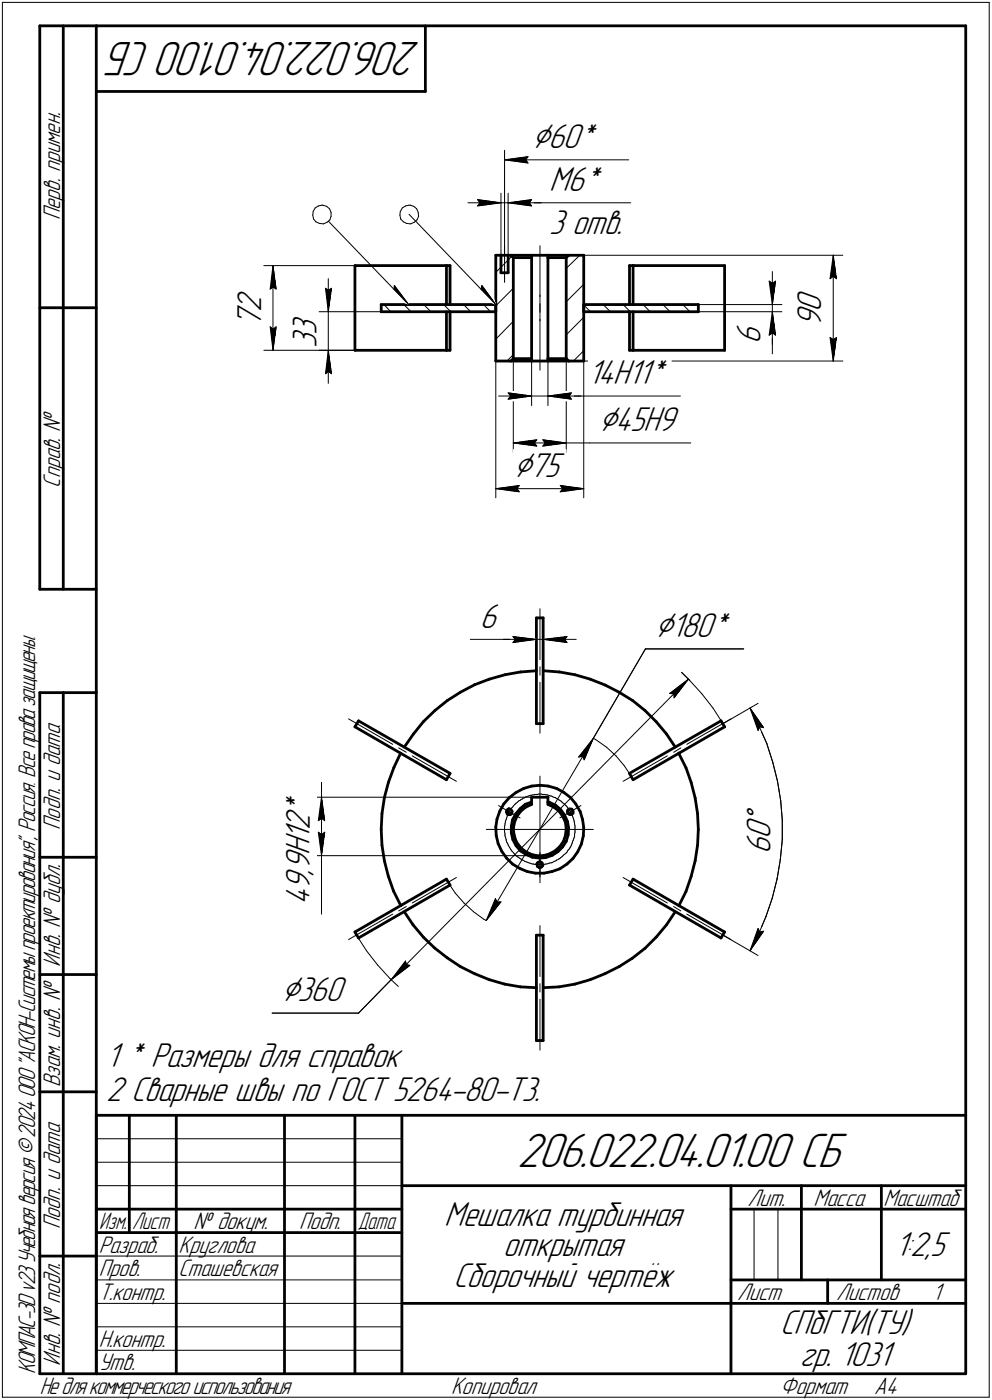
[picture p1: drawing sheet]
<svg xmlns="http://www.w3.org/2000/svg" width="211mm" height="298mm" viewBox="0 0 211 298" stroke-linecap="round" stroke-linejoin="round" font-family="sans-serif">
<defs><g id="words">
<g font-size="10.9">
<text x="89.4" y="9" transform="rotate(-180 89.4 9)">206.022.04.01.00 СБ</text>
<text x="110.1" y="248.5">206.022.04.01.00 СБ</text>
</g>
<g font-size="8.5">
<text x="113.2" y="31.5">Ç60*</text>
<text x="127.4" y="91.8">Ç45H9</text>
<text x="109.3" y="101.5">Ç75</text>
<text x="139.4" y="135.6">Ç180*</text>
<text x="163.9" y="175.4" transform="rotate(-90 163.9 175.4)">Å</text>
<text x="59.9" y="213.2">Ç360</text>
</g>
<g font-size="7.8">
<text x="116.9" y="40.6">M6*</text>
<text x="116.9" y="49.8">3 отв.</text>
<text x="55.6" y="69.7" transform="rotate(-90 55.6 69.7)">7</text>
<text x="55.6" y="66.5" transform="rotate(-90 55.6 66.5)">2</text>
<text x="67.4" y="71.4" transform="rotate(-90 67.4 71.4)">3</text>
<text x="174.8" y="69.7" transform="rotate(-90 174.8 69.7)">9</text>
<text x="174.8" y="66.5" transform="rotate(-90 174.8 66.5)">0</text>
<text x="67.4" y="74.2" transform="rotate(-90 67.4 74.2)">3</text>
<text x="161.8" y="73.3" transform="rotate(-90 161.8 73.3)">6</text>
<text x="125.1" y="81.8">14H11*</text>
<text x="102.1" y="133.6">6</text>
<text x="65.9" y="173.6" transform="rotate(-90 65.9 173.6)">*</text>
<text x="65.9" y="178.9" transform="rotate(-90 65.9 178.9)">1</text>
<text x="65.9" y="176.8" transform="rotate(-90 65.9 176.8)">2</text>
<text x="163.9" y="178.6" transform="rotate(-90 163.9 178.6)">0</text>
<text x="65.9" y="185.3" transform="rotate(-90 65.9 185.3)">9</text>
<text x="65.9" y="182.1" transform="rotate(-90 65.9 182.1)">H</text>
<text x="163.9" y="181.8" transform="rotate(-90 163.9 181.8)">6</text>
<text x="65.9" y="189.5" transform="rotate(-90 65.9 189.5)">9</text>
<text x="65.9" y="186.3" transform="rotate(-90 65.9 186.3)">,</text>
<text x="65.9" y="192.7" transform="rotate(-90 65.9 192.7)">4</text>
<text x="22.6" y="227.2">1 * Размеры для справок</text>
<text x="22.6" y="234.3">2 Сварные швы по ГОСТ 5264-80-Т3.</text>
<text x="94.5" y="261.1">Мешалка турбинная</text>
<text x="107.1" y="267.5">открытая</text>
<text x="190.5" y="267.5">1:2,5</text>
<text x="96.5" y="274">Сборочный чертёж</text>
<text x="166" y="284.1">СПбГТИ(ТУ)</text>
<text x="170.2" y="291">гр. 1031</text>
</g>
<g font-size="5.4">
<text x="12.8" y="46.9" transform="rotate(-90 12.8 46.9)">Перв. примен.</text>
<text x="12.8" y="103.8" transform="rotate(-90 12.8 103.8)">Справ. !</text>
<text x="12.8" y="176.7" transform="rotate(-90 12.8 176.7)">Подп. и дата</text>
<text x="12.8" y="205.8" transform="rotate(-90 12.8 205.8)">Инв. ! дубл.</text>
<text x="12.8" y="231.6" transform="rotate(-90 12.8 231.6)">Взам. инв. !</text>
<text x="159.1" y="256.8">Лит.</text>
<text x="173.1" y="256.8">Масса</text>
<text x="188" y="256.8">Масштаб</text>
<text x="12.8" y="261.7" transform="rotate(-90 12.8 261.7)">Подп. и дата</text>
<text x="41.2" y="261.8">! докум.</text>
<text x="63.6" y="261.8">Подп.</text>
<text x="21" y="266.8">Разраб.</text>
<text x="38" y="266.8">Круглова</text>
<text x="21" y="271.8">Пров.</text>
<text x="38" y="271.8">Сташевская</text>
<text x="21" y="276.8">Т.контр.</text>
<text x="156.9" y="276.8">Лист</text>
<text x="177.9" y="276.8">Листов</text>
<text x="198.4" y="276.8">1</text>
<text x="21" y="286.8">Н.контр.</text>
<text x="7.5" y="292.5" transform="rotate(-90 7.5 292.5)">КОМПАС-3Dv23Учебнаяверсия©2024ООО&quot;АСКОН-Системыпроектирования&quot;, Россия. Всеправазащищены.</text>
<text x="12.8" y="290.8" transform="rotate(-90 12.8 290.8)">Инв. ! подл.</text>
<text x="21" y="291.8">Утв.</text>
<text x="8.5" y="296.7">Недлякоммерческогоиспользования</text>
<text x="96" y="296.8">Копировал</text>
<text x="166" y="296.8">Формат</text>
<text x="186" y="296.8">A4</text>
</g>
<g font-size="5.3">
<text x="21.1" y="261.8">Изм.</text>
<text x="28.1" y="261.8">Лист</text>
<text x="76.1" y="261.8">Дата</text>
</g>
</g></defs>
<g fill="none" stroke="#000" stroke-width=".59">
<path d="M8.5 5.5v120zM8.5 5.5h12zM13.5 5.5v120zM20.5 5.5v287zM20.5 5.5h185zM20.5 19.5h70zM90.5 5.5v14zM205.5 5.5v287zM75.5 56.6v18zM75.5 56.6h19.5zM95 56.6v8.3zM95 56.6h.8z"/>
<path d="M95.8 56.6v8.3zM105.5 54.4v22.5zM105.5 54.4h3.2zM106.6 54.4v3.7zM106.6 58.1h1.5zM108.1 54.4v3.7zM108.7 54.4l.5 .5zM108.7 54.4h4.4zM109.2 54.9v21.5zM109.2 54.9h3.9zM113.1 54.9v21.5zM113.1 54.4h3.5z"/>
<path d="M113.1 54.4v.5zM116.6 54.9v21.5zM116.6 54.4h4.4zM116.6 54.4v.5zM116.6 54.9h3.9zM120.5 54.9v21.5zM121 54.4l-.5 .5zM121 54.4h3.2zM124.2 54.4v22.5zM133.9 56.6v8.3zM133.9 56.6h.8zM134.7 56.6v8.3z"/>
<path d="M134.7 56.6h19.5zM154.2 56.6v18zM8.5 65.5h12zM75.5 74.6h19.5zM81.1 64.9v1.5zM81.1 64.9h24.4zM81.1 66.4h24.4zM95 74.6h.8zM95 66.4v8.2zM95.8 66.4v8.2zM105.5 64.9v1.5zM105.5 76.9h3.2z"/>
<path d="M108.7 76.9l.5-.5zM108.7 76.9h4.4zM109.2 76.4h3.9zM113.1 76.9h3.5zM113.1 76.4v.5zM116.6 76.9h4.4zM116.6 76.4h3.9zM116.6 76.4v.5zM120.5 76.4l.5 .5zM121 76.9h3.2zM124.2 66.4h24.4zM124.2 64.9v1.5z"/>
<path d="M124.2 64.9h24.4zM133.9 74.6h.8zM133.9 66.4v8.2zM134.7 74.6h19.5zM134.7 66.4v8.2zM148.6 64.9v1.5zM8.5 125.5h12zM114.1 131.6h1.5zM114.1 131.6v22.5zM115.6 131.6v22.5zM8.5 147.5v145zM8.5 147.5h12z"/>
<path d="M13.5 147.5v145zM75.5 154.8l19.5 11.2zM76.3 153.5l19.5 11.2zM76.3 153.5l-.8 1.3zM88 156.3l-2 2.8zM90.1 153.7l2.4-2.4zM90.1 153.7l-2.1 2.6zM92.5 151.3l2.7-2.1zM95.2 149.2l2.8-1.8zM98 147.4l3-1.6zM101 145.8l3.1-1.2zM104.1 144.6l3.3-.9z"/>
<path d="M107.4 143.7l3.3-.6zM110.7 143.1l3.4-.3zM114.1 154.1h1.5zM115.7 142.8h.1M115.7 142.8l3.3 .3zM119 143.1l3.3 .6zM122.3 143.7l3.3 .9zM125.6 144.6l3.2 1.3zM128.8 145.9l2.9 1.5zM131.7 147.4l2.9 1.8zM134.6 149.2l2.6 2.1zM137.2 151.3l2.4 2.4z"/>
<path d="M139.6 153.7l2.2 2.6zM141.8 156.3l1.9 2.8zM153.4 153.5l.8 1.3zM81.1 176.6l.2 3.4zM81.3 173.2l-.2 3.4zM81.8 169.8l-.5 3.4zM82.6 166.6l-.8 3.2zM83.8 163.4l-1.2 3.2zM85.3 160.4l-1.5 3zM95.8 164.7l-.8 1.3zM105.5 176.1l.1 1.8zM105.6 177.9l.4 1.8z"/>
<path d="M105.7 174.4l-.2 1.7zM106 179.7l.8 1.6zM106.3 172.7l-.6 1.7zM107.2 171.2l-.9 1.5zM107.8 172.9l.1 .4zM107.9 172.5l.4-.3zM107.9 172.5l-.1 .4zM107.9 173.3l.1 .1zM108 173.4l.5 .1zM108.3 172.2l.4 .2zM108.4 169.8l1.4-1.1zM108.4 169.8l-1.2 1.4z"/>
<path d="M108.5 173.5l.4-.3zM108.7 172.4l.3 .4zM108.8 175.9v1.5zM108.8 177.4l.3 1.4zM109 172.8l-.1 .4zM109.1 174.6l-.3 1.3zM109.1 178.8l.7 1.3zM109.2 176.4l.2 1.4zM109.4 177.8l.4 1.4zM109.5 175.1l-.3 1.3zM109.7 173.3l-.6 1.3zM109.8 168.7l1.6-.8z"/>
<path d="M109.8 179.2l.8 1.1zM110 173.8l-.5 1.3zM110.7 172.2l1.1-.9zM110.7 172.2l-1 1.1zM110.8 172.7l1-.8zM110.8 172.7l-.8 1.1zM111.4 167.9l1.7-.5zM111.8 171.3l1.3-.5zM111.8 171.9l1.3-.6zM113.1 169.8v1zM113.1 169.8h3.5zM113.1 167.4l1.8-.2z"/>
<path d="M113.1 170.8v.5zM115 167.2h.1M115 167.2l1.7 .2zM116.6 169.8v1zM116.6 170.8l.3 .1zM116.6 170.8v.5zM116.6 171.3l1.3 .6zM116.7 167.4l1.7 .5zM116.9 170.9l1.3 .5zM117.9 171.9l1.1 .8zM118.2 171.4l1.1 1zM118.4 167.9l1.6 .8z"/>
<path d="M119 172.7l.7 1.1zM119.3 172.4l.8 1.2zM119.7 173.8l.6 1.3zM119.9 179.2l-.8 1.1zM120 168.7l1.4 1.1zM120.1 173.6l.6 1.3zM120.3 177.9l-.4 1.3zM120.3 175.1l.2 1.3zM120.5 179.2l-.8 1.1zM120.5 176.4l-.2 1.5zM120.7 174.9l.3 1.4zM120.7 172.6l.1 .5z"/>
<path d="M120.8 173.1l.4 .3zM120.9 177.7l-.4 1.5zM121 176.3l-.1 1.4zM121.1 172.3l-.4 .3zM121.1 172.3h.1zM121.2 173.4h.4zM121.2 172.3h.5zM121.4 169.8l1.1 1.4zM121.6 173.4l.3-.3zM121.7 172.3l.2 .4zM121.9 172.7v.4zM122.5 171.2l.9 1.6z"/>
<path d="M123.4 172.8l.6 1.7zM123.7 179.7l-.8 1.7zM124 174.5l.2 1.7zM124.1 178l-.4 1.7zM124.2 176.2l-.1 1.8zM133.9 164.7l.8 1.3zM133.9 164.7l19.5-11.2zM134.7 166l19.5-11.2zM144.4 160.4l1.6 3.1zM144.4 160.4h.1M146 163.5l1.1 3.1zM147.1 166.6l.8 3.3z"/>
<path d="M147.9 169.9l.5 3.3zM148.4 173.2l.2 3.4zM148.6 176.6l-.2 3.4zM8.5 182.5h12zM75.5 198.5l19.5-11.3zM75.5 198.5l.8 1.2zM76.3 199.7l19.5-11.2zM81.3 180l.5 3.3zM81.8 183.3l.8 3.3zM82.6 186.6l1.1 3.1zM83.7 189.7l1.6 3.1zM85.3 192.8h.1"/>
<path d="M86 194.1l1.9 2.8zM87.9 196.9l2.2 2.7zM90.1 199.6l2.4 2.2zM95 187.2l.8 1.3zM106.8 181.3l1 1.4zM107.8 182.7l1.3 1.3zM109.1 184l1.5 .9zM109.8 180.1l.9 1.1zM110.6 184.9l1.6 .7zM110.6 180.3l1 .9zM110.7 181.2l1.2 .7zM111.6 181.2l1.3 .7z"/>
<path d="M111.9 181.9l1.4 .6zM112.2 185.6l1.8 .3zM112.9 181.9l1.2 .3zM113.3 182.5l1.4 .2zM114 185.9h1.7zM114.1 199.1h1.5zM114.1 199.1v22.5zM114.1 182.2h1.5zM114.2 184l.2 .5zM114.4 184.5l.3 .2zM114.5 183.6l.4-.1zM114.5 183.6l-.3 .4z"/>
<path d="M114.7 182.7l1.4-.1zM114.7 184.7h.4zM114.9 183.5l.4 .2zM115.1 184.7l.4-.4zM115.3 183.7l.2 .4zM115.5 184.1v.2zM115.6 199.1v22.5zM115.6 182.2l1.2-.3zM115.7 185.9l1.7-.3zM116.1 182.6l1.4-.5zM116.8 181.9l1.3-.7zM117.4 185.6l1.7-.6z"/>
<path d="M117.5 182.1l1.2-.7zM118.1 181.2l1-.9zM118.7 181.4l1-1.1zM119.1 185l1.5-1zM120.6 184l1.3-1.2zM122.9 181.4l-1 1.4zM133.9 188.5l19.5 11.2zM134.7 187.2l-.8 1.3zM134.7 187.2l19.5 11.3zM141.8 196.9l-2.2 2.7zM143.7 194.1l-1.9 2.8zM146 189.8l-1.6 3.1z"/>
<path d="M147.1 186.6l-1.1 3.2zM147.9 183.3l-.8 3.3zM148.4 180l-.5 3.3zM154.2 198.5l-.8 1.2zM8.5 207.5h12zM92.5 201.8l2.7 2.2zM95.2 204l2.8 1.8zM98 205.8l3 1.5zM101 207.3l3.1 1.3zM104.1 208.6l3.3 .9zM107.4 209.5l3.3 .6zM110.7 210.1l3.3 .2z"/>
<path d="M114 210.3h.1M115.6 210.3l3.4-.2zM119 210.1l3.3-.6zM122.3 209.5l3.3-.9zM125.6 208.6l3.1-1.3zM128.7 207.3l3-1.5zM131.7 205.8l2.8-1.8zM134.5 204l2.7-2.1zM137.2 201.9l2.4-2.3zM8.5 232.5h12zM20.5 237.5h185zM20.5 237.5v55z"/>
<path d="M27.5 237.5v25zM37.5 237.5v55zM60.5 237.5v55zM75.5 237.5v55zM85.5 237.5v55zM114.1 221.6h1.5zM20.5 257.5h65zM85.5 252.5h120zM155.5 252.5v40zM155.5 257.5h15zM170.5 252.5v20zM170.5 257.5h35z"/>
<path d="M187.5 252.5v20zM8.5 267.5h12zM20.5 262.5h65zM85.5 277.5h70zM155.5 277.5h50zM155.5 272.5h50zM176.1 272.5v5zM8.5 292.5h12zM20.5 292.5h185z"/>
</g>
<g fill="none" stroke="#000" stroke-width=".21">
<path d="M.5 .5v297zM.5 .5h210zM210.5 .5v297zM107.4 32v22.4zM107.4 34l5-.6zM107.4 34l5 .7zM107.4 34h26.4zM111.8 34l.6 .7zM112.4 33.4l-.6 .6zM56.1 56.6h19.4zM58.1 56.6l.7 5zM58.1 56.6l-.6 5z"/>
<path d="M58.1 56.6v18zM66.5 45.8l.2 .9zM66.6 45l-.1 .8zM66.7 46.7l.5 .5zM67.1 44.3l.6-.4zM67.1 44.3l-.5 .7zM67.2 47.2l.8 .4zM67.7 43.9l.8-.2zM68 47.6l.8 .1zM68.5 43.7h.2zM68.7 43.7l.8 .2zM68.8 47.7l.8-.4z"/>
<path d="M69.5 43.9l.6 .5zM69.6 47.3l.6-.5zM69.8 47.1l17.2 17.8zM69.8 59.4v7zM70.1 44.4l.3 .8zM70.4 46.1l-.2 .7zM70.4 45.2v.9zM85.1 45.8l.2 .9zM85.2 45l-.1 .8zM85.3 46.7l.6 .5zM85.6 44.3l.7-.4zM85.6 44.3l-.4 .7z"/>
<path d="M85.9 47.2l.6 .4zM86.3 43.9l.7-.2zM86.5 47.6l.9 .1zM87 45.6l18.5 19.3zM87 43.7h.3zM87.3 43.7l.8 .2zM87.4 47.7l.7-.4zM88.1 43.9l.5 .5zM88.1 47.3l.6-.5zM88.6 44.4l.4 .8zM89 45.2l.1 .9zM89.1 46.1l-.4 .7z"/>
<path d="M99.6 43.2h7zM101.6 42.5l5 .7zM101.6 42.5l.5 .7zM101.6 43.9l5-.7zM102.1 43.2l-.5 .7zM105.5 58l3.5-3.5zM106.6 41.1v13.3zM106.6 43.2h1.5zM107.4 52.3v7.8zM108.1 43.2h6.8zM108.1 41.1v13.3zM108.1 43.2l5 .7z"/>
<path d="M108.1 43.2l5-.7zM108.1 43.2h7zM112.6 43.2l.5 .7zM113.1 42.5l-.5 .7zM114.9 52.3v10.9zM114.9 43.2h19.3zM120.5 57.1l2.9-2.7zM124.2 54.4h55.1zM163.7 59.9l.6 .5zM163.7 59.9l.6 5zM164.3 57.8v7.1zM165 59.9l-.7 5z"/>
<path d="M176.6 59.4l.7-.6zM177.3 54.4l.7 5zM177.3 58.8l.7 .6zM177.3 54.4l-.7 5zM177.3 54.4v22.5zM56.1 74.6h19.4zM57.5 61.6l.6-.5zM57.5 69.6l.6 5zM57.5 69.6l.6 .5zM58.1 61.1l.7 .5zM58.1 70.1l.7-.5zM58.8 69.6l-.7 5z"/>
<path d="M67.9 74.6h7.6zM67.9 66.4h13.2zM69.3 79.6l.5-.5zM69.3 61.4l.5 .4zM69.3 61.4l.5 5zM69.8 74.6l-.5 5zM69.8 79.1l.7 .5zM69.8 74.6l.7 5zM69.8 74.6v7zM69.8 61.8l.7-.4zM69.8 66.4v8.2zM70.5 61.4l-.7 5z"/>
<path d="M81.7 64.9l1.4 1.5zM83.9 60.8l3.1 4.1zM83.9 60.8l-.1 .8zM85.9 64.9l1.6 1.5zM90.2 64.9l1.5 1.5zM94.4 64.9l1.5 1.5zM98.6 64.9l1.6 1.5zM102.5 60.8l3 4.1zM102.5 60.8l-.1 .8zM102.9 64.9l1.5 1.5zM105.5 65.1l3.7-3.7zM105.5 76.9v29.1z"/>
<path d="M107.9 76.9l1.3-1.4zM109.2 68.4l-3.7 3.8zM109.2 76.4v20zM113.1 75.9v10.5zM114.9 62.8v5.5zM114.9 68v10.8zM114.9 64.7v1.8zM116.6 75.9v10.5zM120.5 71.3l3.7-3.7zM120.5 64.3l3.7-3.8zM120.5 76.4v20zM122 76.9l2.2-2.2z"/>
<path d="M124.2 64.9l1.4 1.5zM124.2 76.9v29.1zM124.2 76.9h55.1zM128.4 64.9l1.5 1.5zM132.6 64.9l1.5 1.5zM136.8 64.9l1.5 1.5zM141.1 64.9l1.5 1.5zM145.3 64.9l1.5 1.5zM148.6 64.9h17.8zM148.6 66.4h17.8zM163.7 71.4l.6-.5zM164.3 66.4v9z"/>
<path d="M164.3 60.4l.7-.5zM164.3 66.4l-.6 5zM164.3 70.9l.7 .5zM164.3 66.4l.7 5zM164.3 66.4v6.9zM164.3 64.9v1.5zM176.6 71.9l.7 5zM176.6 71.9l.7 .4zM177.3 72.3l.7-.4zM178 71.9l-.7 5zM106.1 84.3h7zM108.1 83.7l5 .6z"/>
<path d="M108.1 83.7l.5 .6zM108.1 85l5-.7zM108.6 84.3l-.5 .7zM109.2 94.3l5-.7zM109.2 94.3l5 .7zM109.2 94.3h11.3zM113.1 84.3h3.5zM113.7 94.3l.5 .7zM114.2 93.6l-.5 .7zM115.5 95l5-.7zM115.5 93.6l.5 .7zM115.5 93.6l5 .7z"/>
<path d="M116 94.3l-.5 .7zM116.6 84.3h6.5zM116.6 84.3l5 .7zM116.6 84.3l5-.6zM116.6 84.3h7zM120.5 94.3h5zM121.1 84.3l.5 .7zM121.6 83.7l-.5 .6zM123.1 84.3h21.7zM125.5 94.3h21.5zM105.5 104.1l5-.7zM105.5 104.1l5 .6z"/>
<path d="M105.5 104.1h18.7zM110 104.1l.5 .6zM110.5 103.4l-.5 .7zM119.2 104.7l5-.6zM119.2 103.4l.5 .7zM119.2 103.4l5 .7zM119.7 104.1l-.5 .6zM100.1 136.1h9zM107.1 136.1h7zM109.1 136.1h5zM109.1 135.6l5 .5zM109.1 135.6l.5 .5z"/>
<path d="M109.1 136.8l5-.7zM109.6 136.1l-.5 .7zM114.1 131.6v6.6zM114.1 136.1h1.5zM114.9 129.6v10.9zM115.6 131.6v6.6zM115.6 136.1l5 .7zM115.6 136.1l5-.5zM115.6 136.1h7zM120.1 136.1l.5 .7zM120.6 135.6l-.5 .5zM137.3 138.2l-11.1 19z"/>
<path d="M137.3 138.2h20.9zM74.2 153.1l9.4 5.4zM84.8 159.3l1.6 .9zM114.9 142v1.8zM114.9 145.3v10.8zM126.2 157.2l.5 .3zM126.2 157.2l-1.9 4.6zM126.2 157.2l-3.1 4zM126.2 157.2l-22.7 38.8zM126.7 157.5l2.3 1.6zM129 159.1l2.1 1.9zM142.5 147.7h.8z"/>
<path d="M142.5 147.7l4-3.1zM143.3 147.7l.1 .9zM145 143.2l1.6 1.6zM146.1 158.5l9.4-5.4zM146.5 144.6l-3.1 4zM146.5 144.6l-63.3 64zM146.6 144.8l.1 .1zM146.7 144.9l2.7 2.8zM149.4 147.7l2.3 3.1zM151.7 150.8l2.1 3.3zM153.8 154.1l7.5-4.3zM159.6 150.8l1.9 3.7z"/>
<path d="M159.6 150.8l2.9 4.1zM159.6 150.8l1.7 4.7zM161.5 154.5l1.7 3.8zM161.6 154.8l.9 .1zM161.6 154.8l-.3 .7zM163.2 158.3l1.2 4zM66.5 169.8h48.4zM67.7 174.8l.7-.6zM67.7 177.2l.7 5zM67.7 177.2l.7 .5zM68.4 166.6v3.2zM68.4 166.6v28z"/>
<path d="M68.4 169.8l.7 5zM68.4 174.2l.7 .6zM68.4 169.8l-.7 5zM68.4 177.7l.7-.5zM68.4 169.8v12.4zM69.1 177.2l-.7 5zM87.7 161l9.4 5.4zM103.5 176.6h11.4zM106.1 171.5l2.3 1.4zM107.4 175.9v.3zM107.4 176.2v.2zM107.4 176.4v.3z"/>
<path d="M107.4 176.7v.3zM107.4 177v.2zM107.4 177.2v.3zM107.4 175.4v.3zM107.4 175.7v.2zM107.4 177.5v.2zM107.4 177.7v.3zM107.4 178l.1 .2zM107.5 174.9v.3zM107.5 175.2l-.1 .2zM107.5 178.2l.1 .3zM107.6 173l.3 .4z"/>
<path d="M107.6 174.8l-.1 .1zM107.6 178.5l.1 .2zM107.7 172.5l.4-.4zM107.7 172.5l-.1 .5zM107.7 174.5l-.1 .3zM107.7 178.7v.2zM107.7 178.9l.1 .3zM107.8 174.2l-.1 .3zM107.8 179.2l.1 .2zM107.9 173.4l.4 .2zM107.9 174l-.1 .2zM107.9 179.4l.1 .3z"/>
<path d="M107.9 173.7v.3zM108 173.6l-.1 .1zM108 179.7l.1 .2zM108.1 172.1h.5zM108.1 173.3l-.1 .3zM108.1 179.9l.1 .2zM108.2 173.1l-.1 .2zM108.3 173.6l.5-.1zM108.4 172.8h.1M108.4 172.9l-.2 .2zM108.4 172.9l2.3 1.3zM108.5 172.6l-.1 .2z"/>
<path d="M108.7 172.4l-.2 .2zM108.8 172.1l-.1 .3zM109 172l.1-.2zM109 172l-.2 .1zM109.1 173.1l-.3 .4zM109.3 171.5l-.2 .3zM109.5 171.4l-.2 .1zM109.6 171.2l-.1 .2zM109.8 171l.3-.1zM109.8 171l-.2 .2zM110.2 170.7l.2-.2zM110.2 170.7l-.1 .2z"/>
<path d="M110.4 170.5l.3-.1zM110.8 170.3l.3-.1zM110.8 170.3l-.1 .1zM111.3 170l.2-.1zM111.3 170l-.2 .2zM111.5 169.9l.3-.1zM111.8 169.8l.1-.1zM111.9 169.7l.3-.1zM112.2 169.6l.2-.1zM112.4 169.5l.3-.1zM112.7 169.4l.2-.1zM112.9 169.3h.2z"/>
<path d="M113.1 169.3l.3-.1zM113.4 169.2h.2zM113.6 169.2h.3zM113.9 169.2h.2zM114.1 169.2h.3zM114.4 169.2l.2-.1zM114.6 169.1h.3zM114.9 169.1h.2zM114.9 176.6h11.3zM114.9 176.6v11.4zM114.9 165.3v11.3zM115.1 169.1l.3 .1z"/>
<path d="M115.4 169.2h.3zM115.7 169.2h.2zM115.9 169.2h.3zM116.2 169.2h.2zM116.4 169.2l.3 .1zM116.7 169.3l.2 .1zM116.9 169.4l.2 .1zM117.1 169.5h.2zM117.3 169.5l.3 .2zM117.6 169.7l.3 .1zM117.9 169.8h.2zM118.1 169.8l.2 .1z"/>
<path d="M118.3 169.9l.2 .2zM118.5 170.1l.2 .1zM118.7 170.2l.3 .1zM119 170.3l.1 .1zM119.1 170.4l.3 .2zM119.1 174.2l2.2-1.3zM119.4 170.6l.1 .2zM119.5 170.8l.2 .1zM119.7 170.9l.3 .2zM120 171.1l.1 .2zM120.1 171.3l.2 .1zM120.3 171.4l.2 .2z"/>
<path d="M120.5 171.6l.1 .2zM120.6 173l.2 .4zM120.6 171.8l.2 .2zM120.7 172.5l-.1 .5zM120.8 173.4l.4 .2zM120.8 172l.1 .2zM120.9 172.2l.2 .3zM121.1 172.1h.5zM121.1 172.1l-.4 .4zM121.1 172.5l.1 .1zM121.2 173.6l.6-.1zM121.2 172.6l.1 .3z"/>
<path d="M121.4 172.9h.1M121.3 172.9l2.3-1.4zM121.4 172.9l.1 .2zM121.5 173.1l.2 .3zM121.6 179.9l-.1 .3zM121.7 179.7l-.1 .2zM121.7 173.4l.1 .2zM121.8 173.5l.3-.4zM121.8 179.5l-.1 .2zM121.8 173.6v.2zM121.8 179.2v.3zM121.8 173.8l.1 .3z"/>
<path d="M121.9 179l-.1 .2zM121.9 174.1l.1 .2zM122 178.8l-.1 .2zM122 174.3l.1 .3zM122.1 178.6l-.1 .2zM122.1 174.6l.1 .2zM122.2 178.3l-.1 .3zM122.2 175l.1 .3zM122.2 174.8v.2zM122.3 178.1l-.1 .2zM122.3 177.8v.3zM122.3 177.5v.3z"/>
<path d="M122.3 175.5v.3zM122.3 175.3v.2zM122.3 177.3v.2zM122.3 177v.3zM122.3 176.8v.2zM122.3 176.5v.3zM122.3 176.3v.2zM122.3 176v.3zM122.3 175.8v.2zM123.1 161.2l.9-.2zM124 161l.3 .8zM131.1 161l1.7 2.1z"/>
<path d="M132.6 166.4l9.4-5.4zM132.8 163.1l1.6 2.3zM143.3 160.2l1.6-.9zM164.4 162.3l1 4.1zM165.4 166.4l.7 4.1zM166.1 170.5l.4 4.2zM166.5 174.7v4.1zM166.5 178.8l-.5 4.2zM66.5 182.2h48.4zM75.9 199.1l2.1 3.3zM84.8 194l1.6-1zM87.7 192.3l9.4-5.4z"/>
<path d="M95.3 187.9l1.6 2.3zM96.9 190.2l1.8 2.1zM98.7 192.3l2.1 1.8zM100.8 194.1l2.2 1.6zM103 195.7l.5 .3zM105.4 191.3l-1.9 4.7zM105.4 191.3l.3 .8zM105.7 192.1l.9-.1zM106.6 192l-3.1 4zM108.2 180.1l.2 .2zM108.4 180.3l.1 .2zM108.5 180.5l.1 .3z"/>
<path d="M108.6 180.8l.1 .1zM108.7 180.9l.2 .3zM108.9 181.2l.2 .2zM109.1 181.4l.1 .1zM109.2 181.5l.2 .3zM109.4 181.8l.2 .1zM109.6 181.9l.1 .2zM109.7 182.1l.2 .2zM109.9 182.3l.3 .2zM110.2 182.5h.1zM110.3 182.5l.2 .2zM110.5 182.7l.2 .2z"/>
<path d="M110.7 182.9l.2 .1zM110.9 183l.3 .1zM111.2 183.1l.2 .1zM111.4 183.2l.2 .2zM111.6 183.4l.2 .1zM111.8 183.5l.3 .1zM112.1 183.6h.2zM112.3 183.6l.2 .1zM112.5 183.7l.3 .1zM112.8 183.8l.2 .1zM113 183.9l.3 .1zM113.3 184h.2z"/>
<path d="M113.5 184l.3 .1zM113.8 184.1h.2zM114 184.1h.3zM114.1 184.1l.2 .6zM114.2 183.7l.4-.3zM114.2 183.7l-.1 .4zM114.3 184.7l.5 .1zM114.3 184.1h.3zM114.6 184.1h.2zM114.6 183.4h.5zM114.8 184.8l.4-.1zM114.8 184.1h.1z"/>
<path d="M114.9 184.1h.2zM114.9 181.5v2.6zM114.9 184.1v2.6zM114.9 197.1v10.8zM115.1 184.1h.3zM115.2 184.7l.4-.3zM115.4 184.1h.3zM115.7 184.1h.1zM115.8 184.1l.3-.1zM116.1 184h.2zM116.3 184l.3-.1zM116.6 183.9l.2-.1z"/>
<path d="M116.8 183.8l.3-.1zM117.1 183.7h.2zM117.3 183.7l.3-.1zM117.8 183.5l-.2 .1zM117.8 183.5l.2-.1zM118 183.4l.3-.1zM118.3 183.3l.1-.2zM118.4 183.1l.3-.1zM118.7 183l.3-.1zM119 182.9l.1-.1zM119.1 182.8l.2-.2zM119.3 182.6l.2-.1z"/>
<path d="M119.5 182.5l.2-.2zM119.7 182.3l.2-.2zM119.9 182.1l.2-.2zM120.1 181.9l.2-.1zM120.3 181.8l.2-.2zM120.5 181.6l.1-.2zM120.7 181.2l-.1 .2zM120.7 181.2l.2-.2zM120.9 181l.2-.2zM121.2 180.6l-.1 .2zM121.3 180.4l-.1 .2zM121.5 180.2l-.2 .2z"/>
<path d="M132.6 186.9l9.4 5.4zM143.3 193l1.6 1zM146.1 194.6l9.4 5.5zM153.8 199.1l7.5 4.4zM161.3 197.7l-1.7 4.7zM161.3 197.7l.3 .8zM161.4 199l-1.8 3.4zM161.6 198.5l.9-.2zM162.5 198.3l-2.9 4.1zM163 195.2l-1.6 3.8zM164.3 191.2l-1.3 4zM165.4 187.1l-1.1 4.1z"/>
<path d="M166 183l-.6 4.1zM57.9 215.7h18.4zM74.2 200.1l9.4-5.5zM78 202.4l2.3 3.1zM80.3 205.5l2.7 2.9zM83 208.4l1.8 1.7zM83.2 208.6l-6.9 7.1zM83.2 208.6l4-3zM86.3 204.6l-3.1 4zM86.3 204.6l.1 .8zM86.4 205.4l.8 .2zM114.9 212.8v10.8z"/>
<path d="M114.9 209.5v1.7zM20.5 247.5h65zM20.5 252.5h65zM20.5 242.5h65zM160.4 257.5v15zM165.5 257.5v15zM20.5 267.5h65zM20.5 272.5h65zM20.5 277.5h65zM.5 297.5h210zM20.5 282.5h65zM20.5 287.5h65z"/>
</g>
<g fill="#fff" stroke="#fff" stroke-width=".21">
<path d="M102.1 128h5zM102.1 128.1h5zM102.1 128.2h5zM102.1 128.3h5zM102.1 128.4h5zM102.1 128.4h5zM102.1 128.5h5zM102.1 128.6h5zM102.1 128.7h5zM102.1 128.8h5zM102.1 128.9h5zM102.1 128.9h5zM102.1 129h5zM102.1 129.1h5zM102.1 129.2h5zM102.1 129.3h5zM102.1 129.4h5zM102.1 129.5h5zM102.1 129.5h5zM102.1 129.6h5zM102.1 129.7h5zM102.1 129.8h5zM102.1 129.9h5zM102.1 130h5zM102.1 130h5zM102.1 130.1h5zM102.1 130.2h5zM102.1 130.3h5zM102.1 130.4h5zM102.1 130.5h5zM102.1 130.6h5zM102.1 130.6h5zM102.1 130.7h5zM102.1 130.8h5zM102.1 130.9h5zM102.1 131h5zM102.1 131.1h5zM102.1 131.1h5zM102.1 131.2h5zM102.1 131.3h5zM102.1 131.4h5zM102.1 131.5h5zM102.1 131.6h5zM102.1 131.7h5zM102.1 131.7h5zM102.1 131.8h5zM102.1 131.9h5zM102.1 132h5zM102.1 132.1h5zM102.1 132.2h5zM102.1 132.2h5zM102.1 132.3h5zM102.1 132.4h5zM102.1 132.5h5zM102.1 132.6h5zM102.1 132.7h5zM102.1 132.8h5zM102.1 132.8h5zM102.1 132.9h5zM102.1 133h5zM102.1 133.1h5zM102.1 133.2h5zM102.1 133.3h5zM102.1 133.3h5zM102.1 133.4h5zM102.1 133.5h5zM102.1 133.6h5zM102.1 133.7h5zM102.1 133.8h5zM102.1 133.9h5zM102.1 133.9h5zM102.1 134h5zM102.1 134.1h5zM102.1 134.2h5zM102.1 134.3h5zM102.1 134.4h5zM102.1 134.5h5zM102.1 134.5h5zM102.1 134.6h5zM102.1 134.7h5zM102.1 134.8h5zM102.1 134.9h5zM102.1 135h5zM102.1 135h5zM102.1 135.1h5z"/>
<path d="M120.5 135h.6zM119.9 135.1h1.2zM119.3 135.2h1.8zM118.7 135.3h2.4zM118.1 135.4h3zM117.4 135.5h3.7zM117.3 135.6h3.8zM117 135.6h4.1zM116.8 135.7h4.3zM116.5 135.8h4.6zM116.3 135.9h4.8zM116.1 136h5zM115.8 136.1h5.3zM115.6 136.1h5.5zM115.8 136.2h5.3zM116 136.3h5.1zM116.2 136.4h4.9zM116.4 136.5h4.7zM116.7 136.6h4.4zM116.8 136.7h4.3zM117.1 136.7h4zM117.3 136.8h3.8zM117.4 136.9h3.7zM118.1 137h3zM118.7 137.1h2.4zM119.3 137.2h1.8zM119.9 137.2h1.2zM120.5 137.3h.6z"/>
<path d="M108.6 135h.7zM108.6 135.1h1.3zM108.6 135.2h1.9zM108.6 135.3h2.6zM108.6 135.4h3.2zM108.6 135.5h3.8zM108.6 135.6h4zM108.6 135.6h4.3zM108.6 135.7h4.4zM108.6 135.8h4.7zM108.6 135.9h4.9zM108.6 136h5.1zM108.6 136.1h5.4zM108.6 136.1h5.5zM108.6 136.2h5.4zM108.6 136.3h5.2zM108.6 136.4h4.9zM108.6 136.5h4.8zM108.6 136.6h4.6zM108.6 136.7h4.3zM108.6 136.7h4.2zM108.6 136.8h4zM108.6 136.9h3.8zM108.6 137h3.2zM108.6 137.1h2.6zM108.6 137.2h1.9zM108.6 137.2h1.3zM108.6 137.3h.7z"/>
<path d="M146.3 144.7h.2zM146 144.8h.5zM145.9 144.9h.5zM145.6 144.9h.8zM145.4 145h.9zM145.2 145.1h1.1zM144.9 145.2h1.3zM144.7 145.3h1.5zM144.6 145.4h1.6zM144.5 145.5h1.6zM144.4 145.5h1.7zM144.3 145.6h1.7zM144.2 145.7h1.8zM144.1 145.8h1.9zM144 145.9h2zM143.8 146h2.2zM143.8 146h2.1zM143.7 146.1h2.2zM143.6 146.2h2.2zM143.4 146.3h2.4zM143.3 146.4h2.4zM143.3 146.5h2.4zM143.2 146.6h2.4zM143 146.6h2.5zM142.9 146.7h2.6zM142.8 146.8h2.7zM142.7 146.9h2.7zM142.6 147h2.7zM142.5 147.1h2.8zM142.4 147.2h2.8zM142.3 147.2h2.8zM142.2 147.3h2.8zM142.1 147.4h2.9zM142 147.5h2.9zM141.9 147.6h3zM141.7 147.7h3.1zM141.8 147.7h3zM141.9 147.8h2.8zM142 147.9h2.6zM142.1 148h2.4zM142.2 148.1h2.3zM142.2 148.2h2.2zM142.3 148.3h2.1zM142.4 148.3h1.9zM142.5 148.4h1.8zM142.6 148.5h1.6zM142.7 148.6h1.4zM142.8 148.7h1.2zM142.9 148.8h1.1zM143 148.8h.9zM143.1 148.9h.7zM143.2 149h.6zM143.3 149.1h.5zM143.3 149.2h.4zM143.4 149.3h.2z"/>
<path d="M86.2 204h.2zM86.1 204.1h.4zM86 204.2h.6zM86 204.3h.7zM85.9 204.4h.9zM85.9 204.5h1zM85.8 204.6h1.2zM85.8 204.6h1.2zM85.7 204.7h1.4zM85.6 204.8h1.6zM85.5 204.9h1.8zM85.4 205h2zM85.4 205.1h2.1zM85.3 205.1h2.2zM85.3 205.2h2.3zM85.2 205.3h2.5zM85.2 205.4h2.6zM85.1 205.5h2.8zM85 205.6h3zM84.9 205.7h3zM84.9 205.7h2.9zM84.8 205.8h2.9zM84.8 205.9h2.7zM84.7 206h2.8zM84.6 206.1h2.8zM84.6 206.2h2.6zM84.5 206.2h2.6zM84.4 206.3h2.6zM84.3 206.4h2.7zM84.3 206.5h2.5zM84.2 206.6h2.5zM84.2 206.7h2.4zM84.1 206.8h2.3zM84 206.8h2.4zM84 206.9h2.3zM84 207h2.1zM83.9 207.1h2.1zM83.9 207.2h2zM83.8 207.3h2.1zM83.8 207.3h1.9zM83.7 207.4h1.9zM83.7 207.5h1.8zM83.7 207.6h1.6zM83.7 207.7h1.6zM83.7 207.8h1.5zM83.6 207.9h1.4zM83.6 207.9h1.2zM83.5 208h1.2zM83.5 208.1h.9zM83.5 208.2h.7zM83.4 208.3h.7zM83.4 208.4h.4zM83.3 208.4h.4zM83.3 208.5h.2z"/>
<path d="M59.9 207.4h14.4zM59.9 207.5h14.4zM59.9 207.6h14.4zM59.9 207.7h14.4zM59.9 207.8h14.4zM59.9 207.9h14.4zM59.9 207.9h14.4zM59.9 208h14.4zM59.9 208.1h14.4zM59.9 208.2h14.4zM59.9 208.3h14.4zM59.9 208.4h14.4zM59.9 208.4h14.4zM59.9 208.5h14.4zM59.9 208.6h14.4zM59.9 208.7h14.4zM59.9 208.8h14.4zM59.9 208.9h14.4zM59.9 209h14.4zM59.9 209h14.4zM59.9 209.1h14.4zM59.9 209.2h14.4zM59.9 209.3h14.4zM59.9 209.4h14.4zM59.9 209.5h14.4zM59.9 209.5h14.4zM59.9 209.6h14.4zM59.9 209.7h14.4zM59.9 209.8h14.4zM59.9 209.9h14.4zM59.9 210h14.4zM59.9 210.1h14.4zM59.9 210.1h14.4zM59.9 210.2h14.4zM59.9 210.3h14.4zM59.9 210.4h14.4zM59.9 210.5h14.4zM59.9 210.6h14.4zM59.9 210.7h14.4zM59.9 210.7h14.4zM59.9 210.8h14.4zM59.9 210.9h14.4zM59.9 211h14.4zM59.9 211.1h14.4zM59.9 211.2h14.4zM59.9 211.2h14.4zM59.9 211.3h14.4zM59.9 211.4h14.4zM59.9 211.5h14.4zM59.9 211.6h14.4zM59.9 211.7h14.4zM59.9 211.8h14.4zM59.9 211.8h14.4zM59.9 211.9h14.4zM59.9 212h14.4zM59.9 212.1h14.4zM59.9 212.2h14.4zM59.9 212.3h14.4zM59.9 212.3h14.4zM59.9 212.4h14.4zM59.9 212.5h14.4zM59.9 212.6h14.4zM59.9 212.7h14.4zM59.9 212.8h14.4zM59.9 212.9h14.4zM59.9 212.9h14.4zM59.9 213h14.4zM59.9 213.1h14.4zM59.9 213.2h14.4zM59.9 213.3h14.4zM59.9 213.4h14.4zM59.9 213.4h14.4zM59.9 213.5h14.4zM59.9 213.6h14.4zM59.9 213.7h14.4zM59.9 213.8h14.4zM59.9 213.9h14.4zM59.9 214h14.4zM59.9 214h14.4zM59.9 214.1h14.4zM59.9 214.2h14.4zM59.9 214.3h14.4zM59.9 214.4h14.4zM59.9 214.5h14.4zM59.9 214.5h14.4zM59.9 214.6h14.4z"/>
<path d="M158.2 171.4h7.2zM158.2 171.5h7.2zM158.2 171.6h7.2zM158.2 171.7h7.2zM158.2 171.8h7.2zM158.2 171.9h7.2zM158.2 172h7.2zM158.2 172h7.2zM158.2 172.1h7.2zM158.2 172.2h7.2zM158.2 172.3h7.2zM158.2 172.4h7.2zM158.2 172.5h7.2zM158.2 172.6h7.2zM158.2 172.6h7.2zM158.2 172.7h7.2zM158.2 172.8h7.2zM158.2 172.9h7.2zM158.2 173h7.2zM158.2 173.1h7.2zM158.2 173.1h7.2zM158.2 173.2h7.2zM158.2 173.3h7.2zM158.2 173.4h7.2zM158.2 173.5h7.2zM158.2 173.6h7.2zM158.2 173.7h7.2zM158.2 173.7h7.2zM158.2 173.8h7.2zM158.2 173.9h7.2zM158.2 174h7.2zM158.2 174.1h7.2zM158.2 174.2h7.2zM158.2 174.2h7.2zM158.2 174.3h7.2zM158.2 174.4h7.2zM158.2 174.5h7.2zM158.2 174.6h7.2zM158.2 174.7h7.2zM158.2 174.8h7.2zM158.2 174.8h7.2zM158.2 174.9h7.2zM158.2 175h7.2zM158.2 175.1h7.2zM158.2 175.2h7.2zM158.2 175.3h7.2zM158.2 175.3h7.2zM158.2 175.4h7.2zM158.2 175.5h7.2zM158.2 175.6h7.2zM158.2 175.7h7.2zM158.2 175.8h7.2zM158.2 175.9h7.2zM158.2 175.9h7.2zM158.2 176h7.2zM158.2 176.1h7.2zM158.2 176.2h7.2zM158.2 176.3h7.2zM158.2 176.4h7.2zM158.2 176.4h7.2zM158.2 176.5h7.2zM158.2 176.6h7.2zM158.2 176.7h7.2zM158.2 176.8h7.2zM158.2 176.9h7.2zM158.2 177h7.2zM158.2 177h7.2zM158.2 177.1h7.2zM158.2 177.2h7.2zM158.2 177.3h7.2zM158.2 177.4h7.2zM158.2 177.5h7.2zM158.2 177.5h7.2zM158.2 177.6h7.2zM158.2 177.7h7.2zM158.2 177.8h7.2zM158.2 177.9h7.2zM158.2 178h7.2zM158.2 178.1h7.2zM158.2 178.1h7.2zM158.2 178.2h7.2zM158.2 178.3h7.2zM158.2 178.4h7.2zM158.2 178.5h7.2zM158.2 178.6h7.2zM158.2 178.6h7.2zM158.2 178.7h7.2zM158.2 178.8h7.2zM158.2 178.9h7.2zM158.2 179h7.2zM158.2 179.1h7.2zM158.2 179.2h7.2zM158.2 179.2h7.2zM158.2 179.3h7.2zM158.2 179.4h7.2zM158.2 179.5h7.2zM158.2 179.6h7.2zM158.2 179.7h7.2zM158.2 179.7h7.2zM158.2 179.8h7.2zM158.2 179.9h7.2zM158.2 180h7.2zM158.2 180.1h7.2zM158.2 180.2h7.2zM158.2 180.3h7.2zM158.2 180.3h7.2zM158.2 180.4h7.2zM158.2 180.5h7.2zM158.2 180.6h7.2zM158.2 180.7h7.2zM158.2 180.8h7.2zM158.2 180.8h7.2zM158.2 180.9h7.2zM158.2 181h7.2zM158.2 181.1h7.2zM158.2 181.2h7.2zM158.2 181.3h7.2zM158.2 181.4h7.2zM158.2 181.4h7.2zM158.2 181.5h7.2zM158.2 181.6h7.2zM158.2 181.7h7.2z"/>
<path d="M159.7 151h.2zM159.7 151h.2zM159.7 151.1h.3zM159.7 151.2h.4zM159.7 151.3h.5zM159.7 151.4h.6zM159.7 151.5h.7zM159.7 151.6h.8zM159.7 151.6h.9zM159.7 151.7h1zM159.8 151.8h1zM159.8 151.9h1.1zM159.8 152h1.2zM159.8 152.1h1.2zM159.8 152.1h1.3zM159.8 152.2h1.4zM159.8 152.3h1.5zM159.8 152.4h1.5zM159.8 152.5h1.6zM159.8 152.6h1.7zM159.8 152.7h1.7zM159.8 152.7h1.7zM159.9 152.8h1.7zM159.9 152.9h1.7zM159.9 153h1.8zM159.9 153.1h1.9zM159.9 153.2h2zM160 153.2h1.9zM160 153.3h2zM160 153.4h2.1zM160.1 153.5h2zM160.1 153.6h2zM160.2 153.7h2zM160.2 153.8h2zM160.2 153.8h2.1zM160.3 153.9h2.1zM160.3 154h2.1zM160.3 154.1h2.2zM160.4 154.2h2.2zM160.4 154.3h2.2zM160.4 154.3h2.2zM160.4 154.4h2.3zM160.4 154.5h2.4zM160.5 154.6h2.3zM160.5 154.7h2.4zM160.5 154.8h2.5zM160.6 154.9h2.4zM160.6 154.9h2.5zM160.6 155h2.6zM160.7 155.1h2.5zM160.7 155.2h2.4zM160.7 155.3h2.2zM160.8 155.4h1.9zM160.8 155.4h1.8zM160.9 155.5h1.6zM160.9 155.6h1.4zM160.9 155.7h1.2zM161 155.8h1zM161 155.9h.8zM161 156h.6zM161 156h.5zM161 156.1h.3z"/>
<path d="M161 197h.2zM161 197.1h.4zM161 197.2h.5zM161 197.3h.7zM161 197.4h.9zM160.9 197.4h1.2zM160.9 197.5h1.2zM160.9 197.6h1.4zM160.8 197.7h1.7zM160.8 197.8h1.8zM160.8 197.9h1.9zM160.7 198h2.2zM160.7 198h2.4zM160.6 198.1h2.6zM160.6 198.2h2.6zM160.6 198.3h2.5zM160.5 198.4h2.5zM160.5 198.5h2.5zM160.5 198.5h2.4zM160.4 198.6h2.4zM160.4 198.7h2.4zM160.4 198.8h2.3zM160.4 198.9h2.2zM160.4 199h2.2zM160.4 199.1h2.2zM160.3 199.1h2.2zM160.3 199.2h2.1zM160.2 199.3h2.2zM160.2 199.4h2.1zM160.2 199.5h2zM160.1 199.6h2.1zM160.1 199.6h2zM160.1 199.7h2zM160 199.8h2.1zM160 199.9h2zM160 200h1.9zM159.9 200.1h2zM159.9 200.2h1.9zM159.9 200.2h1.8zM159.9 200.3h1.7zM159.9 200.4h1.7zM159.8 200.5h1.7zM159.8 200.6h1.7zM159.8 200.7h1.7zM159.8 200.7h1.6zM159.8 200.8h1.5zM159.8 200.9h1.5zM159.8 201h1.4zM159.8 201.1h1.3zM159.8 201.2h1.2zM159.8 201.3h1.2zM159.8 201.3h1.1zM159.8 201.4h1zM159.7 201.5h1zM159.7 201.6h.9zM159.7 201.7h.8zM159.7 201.8h.7zM159.7 201.8h.6zM159.7 201.9h.5zM159.7 202h.4zM159.7 202.1h.3zM159.7 202.2h.2zM159.7 202.3h.2z"/>
<path d="M60.3 168.7h7.1zM60.3 168.7h7.1zM60.3 168.8h7.1zM60.3 168.9h7.1zM60.3 169h7.1zM60.3 169.1h7.1zM60.3 169.2h7.1zM60.3 169.2h7.1zM60.3 169.3h7.1zM60.3 169.4h7.1zM60.3 169.5h7.1zM60.3 169.6h7.1zM60.3 169.7h7.1zM60.3 169.8h7.1zM60.3 169.8h7.1zM60.3 169.9h7.1zM60.3 170h7.1zM60.3 170.1h7.1zM60.3 170.2h7.1zM60.3 170.3h7.1zM60.3 170.3h7.1zM60.3 170.4h7.1zM60.3 170.5h7.1zM60.3 170.6h7.1zM60.3 170.7h7.1zM60.3 170.8h7.1zM60.3 170.9h7.1zM60.3 170.9h7.1zM60.3 171h7.1zM60.3 171.1h7.1zM60.3 171.2h7.1zM60.3 171.3h7.1zM60.3 171.4h7.1zM60.3 171.4h7.1zM60.3 171.5h7.1zM60.3 171.6h7.1zM60.3 171.7h7.1zM60.3 171.8h7.1zM60.3 171.9h7.1zM60.3 172h7.1zM60.3 172h7.1zM60.3 172.1h7.1zM60.3 172.2h7.1zM60.3 172.3h7.1zM60.3 172.4h7.1zM60.3 172.5h7.1zM60.3 172.6h7.1zM60.3 172.6h7.1zM60.3 172.7h7.1zM60.3 172.8h7.1zM60.3 172.9h7.1zM60.3 173h7.1zM60.3 173.1h7.1zM60.3 173.1h7.1zM60.3 173.2h7.1zM60.3 173.3h7.1zM60.3 173.4h7.1zM60.3 173.5h7.1zM60.3 173.6h7.1zM60.3 173.7h7.1zM60.3 173.7h7.1zM60.3 173.8h7.1zM60.3 173.9h7.1zM60.3 174h7.1zM60.3 174.1h7.1zM60.3 174.2h7.1zM60.3 174.2h7.1zM60.3 174.3h7.1zM60.3 174.4h7.1zM60.3 174.5h7.1zM60.3 174.6h7.1zM60.3 174.7h7.1zM60.3 174.8h7.1zM60.3 174.8h7.1zM60.3 174.9h7.1zM60.3 175h7.1zM60.3 175.1h7.1zM60.3 175.2h7.1zM60.3 175.3h7.1zM60.3 175.3h7.1zM60.3 175.4h7.1zM60.3 175.5h7.1zM60.3 175.6h7.1zM60.3 175.7h7.1zM60.3 175.8h7.1zM60.3 175.9h7.1zM60.3 175.9h7.1zM60.3 176h7.1zM60.3 176.1h7.1zM60.3 176.2h7.1zM60.3 176.3h7.1zM60.3 176.4h7.1zM60.3 176.4h7.1zM60.3 176.5h7.1zM60.3 176.6h7.1zM60.3 176.7h7.1zM60.3 176.8h7.1zM60.3 176.9h7.1zM60.3 177h7.1zM60.3 177h7.1zM60.3 177.1h7.1zM60.3 177.2h7.1zM60.3 177.3h7.1zM60.3 177.4h7.1zM60.3 177.5h7.1zM60.3 177.5h7.1zM60.3 177.6h7.1zM60.3 177.7h7.1zM60.3 177.8h7.1zM60.3 177.9h7.1zM60.3 178h7.1zM60.3 178.1h7.1zM60.3 178.1h7.1zM60.3 178.2h7.1zM60.3 178.3h7.1zM60.3 178.4h7.1zM60.3 178.5h7.1zM60.3 178.6h7.1zM60.3 178.6h7.1zM60.3 178.7h7.1zM60.3 178.8h7.1zM60.3 178.9h7.1zM60.3 179h7.1zM60.3 179.1h7.1zM60.3 179.2h7.1zM60.3 179.2h7.1zM60.3 179.3h7.1zM60.3 179.4h7.1zM60.3 179.5h7.1zM60.3 179.6h7.1zM60.3 179.7h7.1zM60.3 179.7h7.1zM60.3 179.8h7.1zM60.3 179.9h7.1zM60.3 180h7.1zM60.3 180.1h7.1zM60.3 180.2h7.1zM60.3 180.3h7.1zM60.3 180.3h7.1zM60.3 180.4h7.1zM60.3 180.5h7.1zM60.3 180.6h7.1zM60.3 180.7h7.1zM60.3 180.8h7.1zM60.3 180.8h7.1zM60.3 180.9h7.1zM60.3 181h7.1zM60.3 181.1h7.1zM60.3 181.2h7.1zM60.3 181.3h7.1zM60.3 181.4h7.1zM60.3 181.4h7.1zM60.3 181.5h7.1zM60.3 181.6h7.1zM60.3 181.7h7.1zM60.3 181.8h7.1zM60.3 181.9h7.1zM60.3 181.9h7.1zM60.3 182h7.1zM60.3 182.1h7.1zM60.3 182.2h7.1zM60.3 182.3h7.1zM60.3 182.4h7.1zM60.3 182.5h7.1zM60.3 182.5h7.1zM60.3 182.6h7.1zM60.3 182.7h7.1zM60.3 182.8h7.1zM60.3 182.9h7.1zM60.3 183h7.1zM60.3 183h7.1zM60.3 183.1h7.1zM60.3 183.2h7.1zM60.3 183.3h7.1zM60.3 183.4h7.1zM60.3 183.5h7.1zM60.3 183.6h7.1zM60.3 183.6h7.1zM60.3 183.7h7.1zM60.3 183.8h7.1zM60.3 183.9h7.1zM60.3 184h7.1zM60.3 184.1h7.1zM60.3 184.1h7.1zM60.3 184.2h7.1zM60.3 184.3h7.1zM60.3 184.4h7.1zM60.3 184.5h7.1zM60.3 184.6h7.1zM60.3 184.7h7.1zM60.3 184.7h7.1zM60.3 184.8h7.1zM60.3 184.9h7.1zM60.3 185h7.1zM60.3 185.1h7.1zM60.3 185.2h7.1zM60.3 185.3h7.1zM60.3 185.3h7.1zM60.3 185.4h7.1zM60.3 185.5h7.1zM60.3 185.6h7.1zM60.3 185.7h7.1zM60.3 185.8h7.1zM60.3 185.8h7.1zM60.3 185.9h7.1zM60.3 186h7.1zM60.3 186.1h7.1zM60.3 186.2h7.1zM60.3 186.3h7.1zM60.3 186.4h7.1zM60.3 186.4h7.1zM60.3 186.5h7.1zM60.3 186.6h7.1zM60.3 186.7h7.1zM60.3 186.8h7.1zM60.3 186.9h7.1zM60.3 186.9h7.1zM60.3 187h7.1zM60.3 187.1h7.1zM60.3 187.2h7.1zM60.3 187.3h7.1zM60.3 187.4h7.1zM60.3 187.5h7.1zM60.3 187.5h7.1zM60.3 187.6h7.1zM60.3 187.7h7.1zM60.3 187.8h7.1zM60.3 187.9h7.1zM60.3 188h7.1zM60.3 188h7.1zM60.3 188.1h7.1zM60.3 188.2h7.1zM60.3 188.3h7.1zM60.3 188.4h7.1zM60.3 188.5h7.1zM60.3 188.6h7.1zM60.3 188.6h7.1zM60.3 188.7h7.1zM60.3 188.8h7.1zM60.3 188.9h7.1zM60.3 189h7.1zM60.3 189.1h7.1zM60.3 189.1h7.1zM60.3 189.2h7.1zM60.3 189.3h7.1zM60.3 189.4h7.1zM60.3 189.5h7.1zM60.3 189.6h7.1zM60.3 189.7h7.1zM60.3 189.7h7.1zM60.3 189.8h7.1zM60.3 189.9h7.1zM60.3 190h7.1zM60.3 190.1h7.1zM60.3 190.2h7.1zM60.3 190.2h7.1zM60.3 190.3h7.1zM60.3 190.4h7.1zM60.3 190.5h7.1zM60.3 190.6h7.1zM60.3 190.7h7.1zM60.3 190.8h7.1zM60.3 190.8h7.1zM60.3 190.9h7.1zM60.3 191h7.1zM60.3 191.1h7.1zM60.3 191.2h7.1zM60.3 191.3h7.1zM60.3 191.3h7.1zM60.3 191.4h7.1zM60.3 191.5h7.1zM60.3 191.6h7.1zM60.3 191.7h7.1zM60.3 191.8h7.1zM60.3 191.9h7.1zM60.3 191.9h7.1zM60.3 192h7.1zM60.3 192.1h7.1zM60.3 192.2h7.1zM60.3 192.3h7.1zM60.3 192.4h7.1zM60.3 192.4h7.1zM60.3 192.5h7.1zM60.3 192.6h7.1z"/>
<path d="M68.3 170h.3zM68.3 170.1h.3zM68.3 170.2h.4zM68.2 170.3h.5zM68.2 170.3h.5zM68.2 170.4h.5zM68.2 170.5h.5zM68.2 170.6h.6zM68.1 170.7h.7zM68.1 170.8h.8zM68.1 170.9h.8zM68 170.9h.9zM68 171h1zM67.9 171.1h1.1zM67.9 171.2h1.2zM67.9 171.3h1.2zM67.8 171.4h1.4zM67.8 171.4h1.4zM67.7 171.5h1.5zM67.7 171.6h1.6zM67.7 171.7h1.6zM67.7 171.8h1.6zM67.7 171.9h1.6zM67.7 172h1.6zM67.7 172h1.6zM67.7 172.1h1.6zM67.6 172.2h1.7zM67.6 172.3h1.7zM67.6 172.4h1.7zM67.6 172.5h1.7zM67.6 172.6h1.7zM67.6 172.6h1.7zM67.6 172.7h1.7zM67.6 172.8h1.8zM67.6 172.9h1.8zM67.6 173h1.8zM67.6 173.1h1.8zM67.6 173.1h1.8zM67.6 173.2h1.8zM67.6 173.3h1.8zM67.5 173.4h1.9zM67.5 173.5h2zM67.5 173.6h2zM67.5 173.7h2zM67.5 173.7h2zM67.5 173.8h2zM67.5 173.9h2zM67.5 174h2zM67.4 174.1h2.2zM67.4 174.2h2.2zM67.4 174.2h2.2zM67.4 174.3h2.2zM67.4 174.4h2.2zM67.4 174.5h2.2zM67.4 174.6h2.2zM67.3 174.7h2.4zM67.3 174.8h2.4zM67.3 174.8h2.4zM67.3 174.9h2.4zM67.3 175h2.4zM67.3 175.1h2.4zM67.3 175.2h2.4z"/>
<path d="M67.2 176.7h2.5zM67.3 176.8h2.4zM67.3 176.9h2.4zM67.3 177h2.4zM67.3 177h2.4zM67.3 177.1h2.4zM67.3 177.2h2.4zM67.3 177.3h2.4zM67.4 177.4h2.2zM67.4 177.5h2.2zM67.4 177.5h2.2zM67.4 177.6h2.2zM67.4 177.7h2.2zM67.4 177.8h2.2zM67.4 177.9h2.2zM67.5 178h2zM67.5 178.1h2zM67.5 178.1h2zM67.5 178.2h2zM67.5 178.3h2zM67.5 178.4h2zM67.5 178.5h2zM67.5 178.6h1.9zM67.6 178.6h1.8zM67.6 178.7h1.8zM67.6 178.8h1.8zM67.6 178.9h1.8zM67.6 179h1.8zM67.6 179.1h1.8zM67.6 179.2h1.8zM67.6 179.2h1.7zM67.6 179.3h1.7zM67.6 179.4h1.7zM67.6 179.5h1.7zM67.6 179.6h1.7zM67.6 179.7h1.7zM67.6 179.7h1.7zM67.7 179.8h1.6zM67.7 179.9h1.6zM67.7 180h1.6zM67.7 180.1h1.6zM67.7 180.2h1.6zM67.7 180.3h1.6zM67.7 180.3h1.6zM67.7 180.4h1.5zM67.8 180.5h1.4zM67.8 180.6h1.4zM67.9 180.7h1.2zM67.9 180.8h1.2zM67.9 180.8h1.1zM68 180.9h1zM68 181h.9zM68.1 181.1h.8zM68.1 181.2h.8zM68.1 181.3h.7zM68.2 181.4h.6zM68.2 181.4h.5zM68.2 181.5h.5zM68.2 181.6h.5zM68.2 181.7h.5zM68.3 181.8h.4zM68.3 181.9h.3zM68.3 181.9h.3z"/>
<path d="M105.2 190.8h.2zM105.2 190.8h.4zM105.2 190.9h.5zM105.2 191h.6zM105.1 191.1h.9zM105.1 191.2h1.1zM105 191.3h1.3zM105 191.3h1.4zM105 191.4h1.6zM104.9 191.5h1.8zM104.9 191.6h1.9zM104.8 191.7h2.2zM104.8 191.8h2.3zM104.7 191.9h2.6zM104.7 191.9h2.7zM104.6 192h2.8zM104.6 192.1h2.7zM104.6 192.2h2.6zM104.6 192.3h2.5zM104.6 192.4h2.5zM104.5 192.4h2.5zM104.5 192.5h2.4zM104.4 192.6h2.4zM104.4 192.7h2.4zM104.4 192.8h2.4zM104.3 192.9h2.4zM104.3 193h2.3zM104.2 193h2.3zM104.2 193.1h2.2zM104.1 193.2h2.3zM104.1 193.3h2.2zM104.1 193.4h2.2zM104.1 193.5h2.1zM104.1 193.5h2zM104 193.6h2.1zM104 193.7h2zM103.9 193.8h2zM103.9 193.9h1.9zM103.8 194h1.9zM103.8 194.1h1.9zM103.7 194.1h2zM103.7 194.2h1.9zM103.7 194.3h1.8zM103.7 194.4h1.7zM103.7 194.5h1.7zM103.7 194.6h1.6zM103.7 194.6h1.5zM103.7 194.7h1.5zM103.6 194.8h1.5zM103.6 194.9h1.4zM103.6 195h1.3zM103.6 195.1h1.1zM103.6 195.2h1zM103.6 195.2h1zM103.6 195.3h.8zM103.5 195.4h.8zM103.5 195.5h.7zM103.5 195.6h.6zM103.5 195.7h.5zM103.5 195.7h.4zM103.5 195.8h.2z"/>
<path d="M126.1 157.4h.1zM125.9 157.5h.3zM125.8 157.6h.4zM125.7 157.6h.5zM125.6 157.7h.6zM125.5 157.8h.7zM125.3 157.9h.9zM125.2 158h1zM125.1 158.1h1.1zM125 158.2h1.2zM124.9 158.2h1.3zM124.7 158.3h1.5zM124.7 158.4h1.5zM124.6 158.5h1.5zM124.5 158.6h1.6zM124.5 158.7h1.6zM124.5 158.7h1.6zM124.4 158.8h1.7zM124.3 158.9h1.8zM124.2 159h1.9zM124.2 159.1h1.8zM124.1 159.2h1.9zM124 159.3h2zM124 159.3h1.9zM123.9 159.4h2zM123.9 159.5h1.9zM123.8 159.6h2zM123.7 159.7h2.1zM123.6 159.8h2.1zM123.6 159.9h2.1zM123.5 159.9h2.1zM123.4 160h2.2zM123.4 160.1h2.2zM123.4 160.2h2.2zM123.3 160.3h2.3zM123.2 160.4h2.3zM123.1 160.4h2.4zM123 160.5h2.4zM123 160.6h2.4zM122.9 160.7h2.5zM122.9 160.8h2.4zM122.8 160.9h2.5zM122.8 161h2.4zM122.7 161h2.5zM122.6 161.1h2.6zM122.5 161.2h2.6zM122.4 161.3h2.7zM122.6 161.4h2.5zM122.7 161.5h2.4zM122.9 161.5h2.1zM122.9 161.6h2.1zM123.1 161.7h1.9zM123.2 161.8h1.7zM123.4 161.9h1.5zM123.4 162h1.4zM123.6 162.1h1.2zM123.8 162.1h1zM124 162.2h.7zM124.1 162.3h.6zM124.3 162.4h.3zM124.5 162.5h.1z"/>
<path d="M139.4 129.9h16.9zM139.4 130h16.9zM139.4 130h16.9zM139.4 130.1h16.9zM139.4 130.2h16.9zM139.4 130.3h16.9zM139.4 130.4h16.9zM139.4 130.5h16.9zM139.4 130.6h16.9zM139.4 130.6h16.9zM139.4 130.7h16.9zM139.4 130.8h16.9zM139.4 130.9h16.9zM139.4 131h16.9zM139.4 131.1h16.9zM139.4 131.1h16.9zM139.4 131.2h16.9zM139.4 131.3h16.9zM139.4 131.4h16.9zM139.4 131.5h16.9zM139.4 131.6h16.9zM139.4 131.7h16.9zM139.4 131.7h16.9zM139.4 131.8h16.9zM139.4 131.9h16.9zM139.4 132h16.9zM139.4 132.1h16.9zM139.4 132.2h16.9zM139.4 132.2h16.9zM139.4 132.3h16.9zM139.4 132.4h16.9zM139.4 132.5h16.9zM139.4 132.6h16.9zM139.4 132.7h16.9zM139.4 132.8h16.9zM139.4 132.8h16.9zM139.4 132.9h16.9zM139.4 133h16.9zM139.4 133.1h16.9zM139.4 133.2h16.9zM139.4 133.3h16.9zM139.4 133.3h16.9zM139.4 133.4h16.9zM139.4 133.5h16.9zM139.4 133.6h16.9zM139.4 133.7h16.9zM139.4 133.8h16.9zM139.4 133.9h16.9zM139.4 133.9h16.9zM139.4 134h16.9zM139.4 134.1h16.9zM139.4 134.2h16.9zM139.4 134.3h16.9zM139.4 134.4h16.9zM139.4 134.5h16.9zM139.4 134.5h16.9zM139.4 134.6h16.9zM139.4 134.7h16.9zM139.4 134.8h16.9zM139.4 134.9h16.9zM139.4 135h16.9zM139.4 135h16.9zM139.4 135.1h16.9zM139.4 135.2h16.9zM139.4 135.3h16.9zM139.4 135.4h16.9zM139.4 135.5h16.9zM139.4 135.6h16.9zM139.4 135.6h16.9zM139.4 135.7h16.9zM139.4 135.8h16.9zM139.4 135.9h16.9zM139.4 136h16.9zM139.4 136.1h16.9zM139.4 136.1h16.9zM139.4 136.2h16.9zM139.4 136.3h16.9zM139.4 136.4h16.9zM139.4 136.5h16.9zM139.4 136.6h16.9zM139.4 136.7h16.9zM139.4 136.7h16.9zM139.4 136.8h16.9zM139.4 136.9h16.9zM139.4 137h16.9zM139.4 137.1h16.9z"/>
<path d="M22.6 221.6h63.8zM22.6 221.7h63.8zM22.6 221.7h63.8zM22.6 221.8h63.8zM22.6 221.9h63.8zM22.6 222h63.8zM22.6 222.1h63.8zM22.6 222.2h63.8zM22.6 222.2h63.8zM22.6 222.3h63.8zM22.6 222.4h63.8zM22.6 222.5h63.8zM22.6 222.6h63.8zM22.6 222.7h63.8zM22.6 222.8h63.8zM22.6 222.8h63.8zM22.6 222.9h63.8zM22.6 223h63.8zM22.6 223.1h63.8zM22.6 223.2h63.8zM22.6 223.3h63.8zM22.6 223.4h63.8zM22.6 223.4h63.8zM22.6 223.5h63.8zM22.6 223.6h63.8zM22.6 223.7h63.8zM22.6 223.8h63.8zM22.6 223.9h63.8zM22.6 223.9h63.8zM22.6 224h63.8zM22.6 224.1h63.8zM22.6 224.2h63.8zM22.6 224.3h63.8zM22.6 224.4h63.8zM22.6 224.5h63.8zM22.6 224.5h63.8zM22.6 224.6h63.8zM22.6 224.7h63.8zM22.6 224.8h63.8zM22.6 224.9h63.8zM22.6 225h63.8zM22.6 225h63.8zM22.6 225.1h63.8zM22.6 225.2h63.8zM22.6 225.3h63.8zM22.6 225.4h63.8zM22.6 225.5h63.8zM22.6 225.6h63.8zM22.6 225.6h63.8zM22.6 225.7h63.8zM22.6 225.8h63.8zM22.6 225.9h63.8zM22.6 226h63.8zM22.6 226.1h63.8zM22.6 226.1h63.8zM22.6 226.2h63.8zM22.6 226.3h63.8zM22.6 226.4h63.8zM22.6 226.5h63.8zM22.6 226.6h63.8zM22.6 226.7h63.8zM22.6 226.7h63.8zM22.6 226.8h63.8zM22.6 226.9h63.8zM22.6 227h63.8zM22.6 227.1h63.8zM22.6 227.2h63.8zM22.6 227.2h63.8zM22.6 227.3h63.8zM22.6 227.4h63.8zM22.6 227.5h63.8zM22.6 227.6h63.8zM22.6 227.7h63.8zM22.6 227.8h63.8zM22.6 227.8h63.8zM22.6 227.9h63.8zM22.6 228h63.8zM22.6 228.1h63.8zM22.6 228.2h63.8zM22.6 228.3h63.8zM22.6 228.3h63.8zM22.6 228.4h63.8zM22.6 228.5h63.8zM22.6 228.6h63.8zM22.6 228.7h63.8z"/>
<path d="M22.6 228.8h92zM22.6 228.9h92zM22.6 228.9h92zM22.6 229h92zM22.6 229.1h92zM22.6 229.2h92zM22.6 229.3h92zM22.6 229.4h92zM22.6 229.4h92zM22.6 229.5h92zM22.6 229.6h92zM22.6 229.7h92zM22.6 229.8h92zM22.6 229.9h92zM22.6 230h92zM22.6 230h92zM22.6 230.1h92zM22.6 230.2h92zM22.6 230.3h92zM22.6 230.4h92zM22.6 230.5h92zM22.6 230.5h92zM22.6 230.6h92zM22.6 230.7h92zM22.6 230.8h92zM22.6 230.9h92zM22.6 231h92zM22.6 231.1h92zM22.6 231.1h92zM22.6 231.2h92zM22.6 231.3h92zM22.6 231.4h92zM22.6 231.5h92zM22.6 231.6h92zM22.6 231.6h92zM22.6 231.7h92zM22.6 231.8h92zM22.6 231.9h92zM22.6 232h92zM22.6 232.1h92zM22.6 232.2h92zM22.6 232.2h92zM22.6 232.3h92zM22.6 232.4h92zM22.6 232.5h92zM22.6 232.6h92zM22.6 232.7h92zM22.6 232.7h92zM22.6 232.8h92zM22.6 232.9h92zM22.6 233h92zM22.6 233.1h92zM22.6 233.2h92zM22.6 233.3h92zM22.6 233.3h92zM22.6 233.4h92zM22.6 233.5h92zM22.6 233.6h92zM22.6 233.7h92zM22.6 233.8h92zM22.6 233.8h92zM22.6 233.9h92zM22.6 234h92zM22.6 234.1h92zM22.6 234.2h92zM22.6 234.3h92zM22.6 234.4h92zM22.6 234.4h92zM22.6 234.5h92zM22.6 234.6h92zM22.6 234.7h92zM22.6 234.8h92zM22.6 234.9h92zM22.6 234.9h92zM22.6 235h92zM22.6 235.1h92zM22.6 235.2h92zM22.6 235.3h92zM22.6 235.4h92zM22.6 235.5h92zM22.6 235.5h92zM22.6 235.6h92zM22.6 235.7h92zM22.6 235.8h92z"/>
<path d="M116.8 35.1h12.2zM116.8 35.1h12.2zM116.8 35.2h12.2zM116.8 35.3h12.2zM116.8 35.4h12.2zM116.8 35.5h12.2zM116.8 35.6h12.2zM116.8 35.6h12.2zM116.8 35.7h12.2zM116.8 35.8h12.2zM116.8 35.9h12.2zM116.8 36h12.2zM116.8 36.1h12.2zM116.8 36.2h12.2zM116.8 36.2h12.2zM116.8 36.3h12.2zM116.8 36.4h12.2zM116.8 36.5h12.2zM116.8 36.6h12.2zM116.8 36.7h12.2zM116.8 36.7h12.2zM116.8 36.8h12.2zM116.8 36.9h12.2zM116.8 37h12.2zM116.8 37.1h12.2zM116.8 37.2h12.2zM116.8 37.3h12.2zM116.8 37.3h12.2zM116.8 37.4h12.2zM116.8 37.5h12.2zM116.8 37.6h12.2zM116.8 37.7h12.2zM116.8 37.8h12.2zM116.8 37.8h12.2zM116.8 37.9h12.2zM116.8 38h12.2zM116.8 38.1h12.2zM116.8 38.2h12.2zM116.8 38.3h12.2zM116.8 38.4h12.2zM116.8 38.4h12.2zM116.8 38.5h12.2zM116.8 38.6h12.2zM116.8 38.7h12.2zM116.8 38.8h12.2zM116.8 38.9h12.2zM116.8 38.9h12.2zM116.8 39h12.2zM116.8 39.1h12.2zM116.8 39.2h12.2zM116.8 39.3h12.2zM116.8 39.4h12.2zM116.8 39.5h12.2zM116.8 39.5h12.2zM116.8 39.6h12.2zM116.8 39.7h12.2zM116.8 39.8h12.2zM116.8 39.9h12.2zM116.8 40h12.2zM116.8 40h12.2zM116.8 40.1h12.2zM116.8 40.2h12.2zM116.8 40.3h12.2zM116.8 40.4h12.2zM116.8 40.5h12.2zM116.8 40.6h12.2zM116.8 40.6h12.2zM116.8 40.7h12.2zM116.8 40.8h12.2zM116.8 40.9h12.2zM116.8 41h12.2zM116.8 41.1h12.2zM116.8 41.1h12.2zM116.8 41.2h12.2zM116.8 41.3h12.2zM116.8 41.4h12.2zM116.8 41.5h12.2zM116.8 41.6h12.2zM116.8 41.7h12.2zM116.8 41.7h12.2zM116.8 41.8h12.2zM116.8 41.9h12.2zM116.8 42h12.2zM116.8 42.1h12.2z"/>
<path d="M116.8 44.2h15.4zM116.8 44.3h15.4zM116.8 44.4h15.4zM116.8 44.4h15.4zM116.8 44.5h15.4zM116.8 44.6h15.4zM116.8 44.7h15.4zM116.8 44.8h15.4zM116.8 44.9h15.4zM116.8 45h15.4zM116.8 45h15.4zM116.8 45.1h15.4zM116.8 45.2h15.4zM116.8 45.3h15.4zM116.8 45.4h15.4zM116.8 45.5h15.4zM116.8 45.6h15.4zM116.8 45.6h15.4zM116.8 45.7h15.4zM116.8 45.8h15.4zM116.8 45.9h15.4zM116.8 46h15.4zM116.8 46.1h15.4zM116.8 46.1h15.4zM116.8 46.2h15.4zM116.8 46.3h15.4zM116.8 46.4h15.4zM116.8 46.5h15.4zM116.8 46.6h15.4zM116.8 46.7h15.4zM116.8 46.7h15.4zM116.8 46.8h15.4zM116.8 46.9h15.4zM116.8 47h15.4zM116.8 47.1h15.4zM116.8 47.2h15.4zM116.8 47.2h15.4zM116.8 47.3h15.4zM116.8 47.4h15.4zM116.8 47.5h15.4zM116.8 47.6h15.4zM116.8 47.7h15.4zM116.8 47.8h15.4zM116.8 47.8h15.4zM116.8 47.9h15.4zM116.8 48h15.4zM116.8 48.1h15.4zM116.8 48.2h15.4zM116.8 48.3h15.4zM116.8 48.3h15.4zM116.8 48.4h15.4zM116.8 48.5h15.4zM116.8 48.6h15.4zM116.8 48.7h15.4zM116.8 48.8h15.4zM116.8 48.9h15.4zM116.8 48.9h15.4zM116.8 49h15.4zM116.8 49.1h15.4zM116.8 49.2h15.4zM116.8 49.3h15.4zM116.8 49.4h15.4zM116.8 49.4h15.4zM116.8 49.5h15.4zM116.8 49.6h15.4zM116.8 49.7h15.4zM116.8 49.8h15.4zM116.8 49.9h15.4zM116.8 50h15.4zM116.8 50h15.4zM116.8 50.1h15.4zM116.8 50.2h15.4zM116.8 50.3h15.4zM116.8 50.4h15.4zM116.8 50.5h15.4zM116.8 50.5h15.4zM116.8 50.6h15.4zM116.8 50.7h15.4zM116.8 50.8h15.4zM116.8 50.9h15.4zM116.8 51h15.4zM116.8 51.1h15.4zM116.8 51.1h15.4zM116.8 51.2h15.4z"/>
<path d="M101.1 42.1h.8zM101.1 42.2h1.5zM101.1 42.2h2.3zM101.1 42.3h3zM101.1 42.4h3.7zM101.1 42.5h4zM101.1 42.6h4.1zM101.1 42.7h4.3zM101.1 42.8h4.6zM101.1 42.8h4.7zM101.1 42.9h4.9zM101.1 43h5.2zM101.1 43.1h5.3zM101.1 43.2h5.5zM101.1 43.3h5.3zM101.1 43.3h5.2zM101.1 43.4h4.9zM101.1 43.5h4.7zM101.1 43.6h4.6zM101.1 43.7h4.3zM101.1 43.8h4.1zM101.1 43.9h4zM101.1 43.9h3.7zM101.1 44h3.1zM101.1 44.1h2.5zM101.1 44.2h1.9zM101.1 44.3h1.3zM101.1 44.4h.7z"/>
<path d="M112.9 42.1h.7zM112.2 42.2h1.4zM111.4 42.2h2.2zM110.7 42.3h2.9zM109.9 42.4h3.7zM109.7 42.5h3.9zM109.6 42.6h4zM109.3 42.7h4.3zM109.1 42.8h4.5zM109 42.8h4.6zM108.7 42.9h4.9zM108.5 43h5.1zM108.4 43.1h5.2zM108.1 43.2h5.5zM108.4 43.3h5.2zM108.5 43.3h5.1zM108.7 43.4h4.9zM109 43.5h4.6zM109.1 43.6h4.5zM109.3 43.7h4.3zM109.6 43.8h4zM109.7 43.9h3.9zM109.9 43.9h3.7zM110.6 44h3zM111.2 44.1h2.4zM111.8 44.2h1.8zM112.4 44.3h1.2zM113 44.4h.6z"/>
<path d="M113.2 25.7h14.7zM113.2 25.8h14.7zM113.2 25.9h14.7zM113.2 26h14.7zM113.2 26.1h14.7zM113.2 26.2h14.7zM113.2 26.2h14.7zM113.2 26.3h14.7zM113.2 26.4h14.7zM113.2 26.5h14.7zM113.2 26.6h14.7zM113.2 26.7h14.7zM113.2 26.8h14.7zM113.2 26.8h14.7zM113.2 26.9h14.7zM113.2 27h14.7zM113.2 27.1h14.7zM113.2 27.2h14.7zM113.2 27.3h14.7zM113.2 27.3h14.7zM113.2 27.4h14.7zM113.2 27.5h14.7zM113.2 27.6h14.7zM113.2 27.7h14.7zM113.2 27.8h14.7zM113.2 27.9h14.7zM113.2 27.9h14.7zM113.2 28h14.7zM113.2 28.1h14.7zM113.2 28.2h14.7zM113.2 28.3h14.7zM113.2 28.4h14.7zM113.2 28.4h14.7zM113.2 28.5h14.7zM113.2 28.6h14.7zM113.2 28.7h14.7zM113.2 28.8h14.7zM113.2 28.9h14.7zM113.2 29h14.7zM113.2 29h14.7zM113.2 29.1h14.7zM113.2 29.2h14.7zM113.2 29.3h14.7zM113.2 29.4h14.7zM113.2 29.5h14.7zM113.2 29.5h14.7zM113.2 29.6h14.7zM113.2 29.7h14.7zM113.2 29.8h14.7zM113.2 29.9h14.7zM113.2 30h14.7zM113.2 30.1h14.7zM113.2 30.1h14.7zM113.2 30.2h14.7zM113.2 30.3h14.7zM113.2 30.4h14.7zM113.2 30.5h14.7zM113.2 30.6h14.7zM113.2 30.6h14.7zM113.2 30.7h14.7zM113.2 30.8h14.7zM113.2 30.9h14.7zM113.2 31h14.7zM113.2 31.1h14.7zM113.2 31.2h14.7zM113.2 31.2h14.7zM113.2 31.3h14.7zM113.2 31.4h14.7zM113.2 31.5h14.7zM113.2 31.6h14.7zM113.2 31.7h14.7zM113.2 31.7h14.7zM113.2 31.8h14.7zM113.2 31.9h14.7zM113.2 32h14.7zM113.2 32.1h14.7zM113.2 32.2h14.7zM113.2 32.3h14.7zM113.2 32.3h14.7zM113.2 32.4h14.7zM113.2 32.5h14.7zM113.2 32.6h14.7zM113.2 32.7h14.7zM113.2 32.8h14.7zM113.2 32.9h14.7zM113.2 32.9h14.7z"/>
<path d="M112.3 32.9h.6zM111.7 32.9h1.2zM111 33h1.9zM110.4 33.1h2.5zM109.8 33.2h3.1zM109.1 33.3h3.8zM109 33.4h3.9zM108.8 33.4h4.1zM108.5 33.5h4.4zM108.4 33.6h4.5zM108.2 33.7h4.7zM107.9 33.8h5zM107.8 33.9h5.1zM107.6 34h5.3zM107.4 34h5.5zM107.6 34.1h5.3zM107.8 34.2h5.1zM107.9 34.3h5zM108.2 34.4h4.7zM108.4 34.5h4.5zM108.5 34.5h4.4zM108.8 34.6h4.1zM109 34.7h3.9zM109.1 34.8h3.8zM109.9 34.9h3zM110.7 35h2.2zM111.4 35.1h1.5zM112.2 35.1h.7z"/>
<path d="M127.4 86.1h17.6zM127.4 86.2h17.6zM127.4 86.3h17.6zM127.4 86.4h17.6zM127.4 86.4h17.6zM127.4 86.5h17.6zM127.4 86.6h17.6zM127.4 86.7h17.6zM127.4 86.8h17.6zM127.4 86.9h17.6zM127.4 87h17.6zM127.4 87h17.6zM127.4 87.1h17.6zM127.4 87.2h17.6zM127.4 87.3h17.6zM127.4 87.4h17.6zM127.4 87.5h17.6zM127.4 87.5h17.6zM127.4 87.6h17.6zM127.4 87.7h17.6zM127.4 87.8h17.6zM127.4 87.9h17.6zM127.4 88h17.6zM127.4 88.1h17.6zM127.4 88.1h17.6zM127.4 88.2h17.6zM127.4 88.3h17.6zM127.4 88.4h17.6zM127.4 88.5h17.6zM127.4 88.6h17.6zM127.4 88.6h17.6zM127.4 88.7h17.6zM127.4 88.8h17.6zM127.4 88.9h17.6zM127.4 89h17.6zM127.4 89.1h17.6zM127.4 89.2h17.6zM127.4 89.2h17.6zM127.4 89.3h17.6zM127.4 89.4h17.6zM127.4 89.5h17.6zM127.4 89.6h17.6zM127.4 89.7h17.6zM127.4 89.7h17.6zM127.4 89.8h17.6zM127.4 89.9h17.6zM127.4 90h17.6zM127.4 90.1h17.6zM127.4 90.2h17.6zM127.4 90.3h17.6zM127.4 90.3h17.6zM127.4 90.4h17.6zM127.4 90.5h17.6zM127.4 90.6h17.6zM127.4 90.7h17.6zM127.4 90.8h17.6zM127.4 90.8h17.6zM127.4 90.9h17.6zM127.4 91h17.6zM127.4 91.1h17.6zM127.4 91.2h17.6zM127.4 91.3h17.6zM127.4 91.4h17.6zM127.4 91.4h17.6zM127.4 91.5h17.6zM127.4 91.6h17.6zM127.4 91.7h17.6zM127.4 91.8h17.6zM127.4 91.9h17.6zM127.4 91.9h17.6zM127.4 92h17.6zM127.4 92.1h17.6zM127.4 92.2h17.6zM127.4 92.3h17.6zM127.4 92.4h17.6zM127.4 92.5h17.6zM127.4 92.5h17.6zM127.4 92.6h17.6zM127.4 92.7h17.6zM127.4 92.8h17.6zM127.4 92.9h17.6zM127.4 93h17.6zM127.4 93h17.6zM127.4 93.1h17.6zM127.4 93.2h17.6z"/>
<path d="M114 93.2h.7zM113.3 93.3h1.4zM112.5 93.4h2.2zM111.8 93.5h2.9zM111 93.6h3.7zM110.8 93.6h3.9zM110.7 93.7h4zM110.4 93.8h4.3zM110.2 93.9h4.5zM110.1 94h4.6zM109.8 94.1h4.9zM109.6 94.1h5.1zM109.5 94.2h5.2zM109.2 94.3h5.5zM109.5 94.4h5.2zM109.6 94.5h5.1zM109.8 94.6h4.9zM110.1 94.7h4.6zM110.2 94.7h4.5zM110.4 94.8h4.3zM110.7 94.9h4zM110.8 95h3.9zM111 95.1h3.7zM111.7 95.2h3zM112.3 95.2h2.4zM112.9 95.3h1.8zM113.5 95.4h1.2zM114.1 95.5h.6z"/>
<path d="M115 93.2h.7zM115 93.3h1.5zM115 93.4h2.3zM115 93.5h3zM115 93.6h3.7zM115 93.6h4zM115 93.7h4.1zM115 93.8h4.3zM115 93.9h4.5zM115 94h4.7zM115 94.1h4.9zM115 94.1h5.1zM115 94.2h5.3zM115 94.3h5.5zM115 94.4h5.3zM115 94.5h5.1zM115 94.6h4.9zM115 94.7h4.7zM115 94.7h4.5zM115 94.8h4.3zM115 94.9h4.1zM115 95h4zM115 95.1h3.7zM115 95.2h3.1zM115 95.2h2.5zM115 95.3h1.8zM115 95.4h1.2zM115 95.5h.7z"/>
<path d="M125.1 76.2h17.7zM125.1 76.3h17.7zM125.1 76.4h17.7zM125.1 76.5h17.7zM125.1 76.5h17.7zM125.1 76.6h17.7zM125.1 76.7h17.7zM125.1 76.8h17.7zM125.1 76.9h17.7zM125.1 77h17.7zM125.1 77h17.7zM125.1 77.1h17.7zM125.1 77.2h17.7zM125.1 77.3h17.7zM125.1 77.4h17.7zM125.1 77.5h17.7zM125.1 77.6h17.7zM125.1 77.6h17.7zM125.1 77.7h17.7zM125.1 77.8h17.7zM125.1 77.9h17.7zM125.1 78h17.7zM125.1 78.1h17.7zM125.1 78.1h17.7zM125.1 78.2h17.7zM125.1 78.3h17.7zM125.1 78.4h17.7zM125.1 78.5h17.7zM125.1 78.6h17.7zM125.1 78.7h17.7zM125.1 78.7h17.7zM125.1 78.8h17.7zM125.1 78.9h17.7zM125.1 79h17.7zM125.1 79.1h17.7zM125.1 79.2h17.7zM125.1 79.2h17.7zM125.1 79.3h17.7zM125.1 79.4h17.7zM125.1 79.5h17.7zM125.1 79.6h17.7zM125.1 79.7h17.7zM125.1 79.8h17.7zM125.1 79.8h17.7zM125.1 79.9h17.7zM125.1 80h17.7zM125.1 80.1h17.7zM125.1 80.2h17.7zM125.1 80.3h17.7zM125.1 80.3h17.7zM125.1 80.4h17.7zM125.1 80.5h17.7zM125.1 80.6h17.7zM125.1 80.7h17.7zM125.1 80.8h17.7zM125.1 80.9h17.7zM125.1 80.9h17.7zM125.1 81h17.7zM125.1 81.1h17.7zM125.1 81.2h17.7zM125.1 81.3h17.7zM125.1 81.4h17.7zM125.1 81.4h17.7zM125.1 81.5h17.7zM125.1 81.6h17.7zM125.1 81.7h17.7zM125.1 81.8h17.7zM125.1 81.9h17.7zM125.1 82h17.7zM125.1 82h17.7zM125.1 82.1h17.7zM125.1 82.2h17.7zM125.1 82.3h17.7zM125.1 82.4h17.7zM125.1 82.5h17.7zM125.1 82.5h17.7zM125.1 82.6h17.7zM125.1 82.7h17.7zM125.1 82.8h17.7zM125.1 82.9h17.7zM125.1 83h17.7zM125.1 83.1h17.7zM125.1 83.1h17.7zM125.1 83.2h17.7z"/>
<path d="M107.6 83.2h.8zM107.6 83.3h1.5zM107.6 83.4h2.3zM107.6 83.5h3.1zM107.6 83.6h3.7zM107.6 83.7h4zM107.6 83.7h4.2zM107.6 83.8h4.3zM107.6 83.9h4.6zM107.6 84h4.8zM107.6 84.1h4.9zM107.6 84.2h5.2zM107.6 84.2h5.3zM107.6 84.3h5.5zM107.6 84.4h5.3zM107.6 84.5h5.2zM107.6 84.6h4.9zM107.6 84.7h4.8zM107.6 84.8h4.6zM107.6 84.8h4.3zM107.6 84.9h4.2zM107.6 85h4zM107.6 85.1h3.7zM107.6 85.2h3.1zM107.6 85.3h2.6zM107.6 85.3h1.9zM107.6 85.4h1.3zM107.6 85.5h.7z"/>
<path d="M121.4 83.2h.7zM120.6 83.3h1.5zM119.9 83.4h2.2zM119.1 83.5h3zM118.4 83.6h3.7zM118.2 83.7h3.9zM118 83.7h4.1zM117.8 83.8h4.3zM117.6 83.9h4.5zM117.4 84h4.7zM117.2 84.1h4.9zM117 84.2h5.1zM116.8 84.2h5.3zM116.6 84.3h5.5zM116.8 84.4h5.3zM117 84.5h5.1zM117.2 84.6h4.9zM117.4 84.7h4.7zM117.6 84.8h4.5zM117.8 84.8h4.3zM118 84.9h4.1zM118.2 85h3.9zM118.4 85.1h3.7zM119 85.2h3.1zM119.6 85.3h2.5zM120.2 85.3h1.9zM120.9 85.4h1.2zM121.5 85.5h.6z"/>
<path d="M109.2 95.8h11.3zM109.2 95.8h11.3zM109.2 95.9h11.3zM109.2 96h11.3zM109.2 96.1h11.3zM109.2 96.2h11.3zM109.2 96.3h11.3zM109.2 96.4h11.3zM109.2 96.4h11.3zM109.2 96.5h11.3zM109.2 96.6h11.3zM109.2 96.7h11.3zM109.2 96.8h11.3zM109.2 96.9h11.3zM109.2 96.9h11.3zM109.2 97h11.3zM109.2 97.1h11.3zM109.2 97.2h11.3zM109.2 97.3h11.3zM109.2 97.4h11.3zM109.2 97.5h11.3zM109.2 97.5h11.3zM109.2 97.6h11.3zM109.2 97.7h11.3zM109.2 97.8h11.3zM109.2 97.9h11.3zM109.2 98h11.3zM109.2 98h11.3zM109.2 98.1h11.3zM109.2 98.2h11.3zM109.2 98.3h11.3zM109.2 98.4h11.3zM109.2 98.5h11.3zM109.2 98.6h11.3zM109.2 98.6h11.3zM109.2 98.7h11.3zM109.2 98.8h11.3zM109.2 98.9h11.3zM109.2 99h11.3zM109.2 99.1h11.3zM109.2 99.1h11.3zM109.2 99.2h11.3zM109.2 99.3h11.3zM109.2 99.4h11.3zM109.2 99.5h11.3zM109.2 99.6h11.3zM109.2 99.7h11.3zM109.2 99.7h11.3zM109.2 99.8h11.3zM109.2 99.9h11.3zM109.2 100h11.3zM109.2 100.1h11.3zM109.2 100.2h11.3zM109.2 100.2h11.3zM109.2 100.3h11.3zM109.2 100.4h11.3zM109.2 100.5h11.3zM109.2 100.6h11.3zM109.2 100.7h11.3zM109.2 100.8h11.3zM109.2 100.8h11.3zM109.2 100.9h11.3zM109.2 101h11.3zM109.2 101.1h11.3zM109.2 101.2h11.3zM109.2 101.3h11.3zM109.2 101.3h11.3zM109.2 101.4h11.3zM109.2 101.5h11.3zM109.2 101.6h11.3zM109.2 101.7h11.3zM109.2 101.8h11.3zM109.2 101.9h11.3zM109.2 101.9h11.3zM109.2 102h11.3zM109.2 102.1h11.3zM109.2 102.2h11.3zM109.2 102.3h11.3zM109.2 102.4h11.3zM109.2 102.4h11.3zM109.2 102.5h11.3zM109.2 102.6h11.3zM109.2 102.7h11.3zM109.2 102.8h11.3zM109.2 102.9h11.3zM109.2 103h11.3z"/>
<path d="M110.4 102.9h.6zM109.8 103h1.2zM109.1 103h1.9zM108.5 103.1h2.5zM107.9 103.2h3.1zM107.3 103.3h3.7zM107.1 103.4h3.9zM106.9 103.5h4.1zM106.7 103.5h4.3zM106.5 103.6h4.5zM106.3 103.7h4.7zM106.1 103.8h4.9zM105.9 103.9h5.1zM105.7 104h5.3zM105.5 104.1h5.5zM105.7 104.1h5.3zM105.9 104.2h5.1zM106.1 104.3h4.9zM106.3 104.4h4.7zM106.5 104.5h4.5zM106.7 104.6h4.3zM106.9 104.6h4.1zM107.1 104.7h3.9zM107.3 104.8h3.7zM108 104.9h3zM108.8 105h2.2zM109.6 105.1h1.4zM110.3 105.2h.7z"/>
<path d="M118.7 102.9h.7zM118.7 103h1.3zM118.7 103h1.9zM118.7 103.1h2.5zM118.7 103.2h3.1zM118.7 103.3h3.7zM118.7 103.4h4zM118.7 103.5h4.2zM118.7 103.5h4.3zM118.7 103.6h4.6zM118.7 103.7h4.7zM118.7 103.8h4.9zM118.7 103.9h5.2zM118.7 104h5.3zM118.7 104.1h5.5zM118.7 104.1h5.3zM118.7 104.2h5.2zM118.7 104.3h4.9zM118.7 104.4h4.7zM118.7 104.5h4.6zM118.7 104.6h4.3zM118.7 104.6h4.2zM118.7 104.7h4zM118.7 104.8h3.7zM118.7 104.9h3.1zM118.7 105h2.3zM118.7 105.1h1.5zM118.7 105.2h.8z"/>
<path d="M156.2 68.3h7.1zM156.2 68.4h7.1zM156.2 68.5h7.1zM156.2 68.6h7.1zM156.2 68.7h7.1zM156.2 68.7h7.1zM156.2 68.8h7.1zM156.2 68.9h7.1zM156.2 69h7.1zM156.2 69.1h7.1zM156.2 69.2h7.1zM156.2 69.3h7.1zM156.2 69.3h7.1zM156.2 69.4h7.1zM156.2 69.5h7.1zM156.2 69.6h7.1zM156.2 69.7h7.1zM156.2 69.8h7.1zM156.2 69.8h7.1zM156.2 69.9h7.1zM156.2 70h7.1zM156.2 70.1h7.1zM156.2 70.2h7.1zM156.2 70.3h7.1zM156.2 70.4h7.1zM156.2 70.4h7.1zM156.2 70.5h7.1zM156.2 70.6h7.1zM156.2 70.7h7.1zM156.2 70.8h7.1zM156.2 70.9h7.1zM156.2 71h7.1zM156.2 71h7.1zM156.2 71.1h7.1zM156.2 71.2h7.1zM156.2 71.3h7.1zM156.2 71.4h7.1zM156.2 71.5h7.1zM156.2 71.5h7.1zM156.2 71.6h7.1zM156.2 71.7h7.1zM156.2 71.8h7.1zM156.2 71.9h7.1zM156.2 72h7.1zM156.2 72.1h7.1zM156.2 72.1h7.1zM156.2 72.2h7.1zM156.2 72.3h7.1zM156.2 72.4h7.1zM156.2 72.5h7.1zM156.2 72.6h7.1zM156.2 72.6h7.1zM156.2 72.7h7.1zM156.2 72.8h7.1zM156.2 72.9h7.1zM156.2 73h7.1zM156.2 73.1h7.1zM156.2 73.2h7.1zM156.2 73.2h7.1z"/>
<path d="M163.2 59.4h2.4zM163.2 59.4h2.4zM163.2 59.5h2.4zM163.2 59.6h2.4zM163.2 59.7h2.4zM163.2 59.8h2.4zM163.2 59.9h2.4zM163.2 59.9h2.4zM163.2 60h2.3zM163.3 60.1h2.2zM163.3 60.2h2.2zM163.3 60.3h2.2zM163.3 60.4h2.2zM163.3 60.5h2.2zM163.3 60.5h2.2zM163.3 60.6h2.1zM163.3 60.7h2.1zM163.3 60.8h2.1zM163.4 60.9h2zM163.4 61h2zM163.4 61h2zM163.4 61.1h2zM163.4 61.2h2zM163.4 61.3h2zM163.4 61.4h2zM163.4 61.5h2zM163.4 61.6h2zM163.5 61.6h1.9zM163.5 61.7h1.9zM163.5 61.8h1.9zM163.5 61.9h1.8zM163.5 62h1.8zM163.5 62.1h1.8zM163.5 62.1h1.8zM163.5 62.2h1.8zM163.5 62.3h1.8zM163.6 62.4h1.7zM163.6 62.5h1.6zM163.6 62.6h1.6zM163.6 62.7h1.6zM163.6 62.7h1.6zM163.6 62.8h1.6zM163.6 62.9h1.6zM163.6 63h1.6zM163.6 63.1h1.5zM163.7 63.2h1.4zM163.7 63.2h1.4zM163.7 63.3h1.3zM163.7 63.4h1.3zM163.8 63.5h1.1zM163.8 63.6h1.1zM163.8 63.7h1zM163.9 63.8h.9zM163.9 63.8h.9zM164 63.9h.8zM164 64h.8zM164.1 64.1h.6zM164.1 64.2h.6zM164.1 64.3h.5zM164.2 64.3h.4zM164.2 64.4h.4zM164.3 64.5h.2zM164.3 64.6h.2z"/>
<path d="M164.3 66.6h.2zM164.3 66.7h.2zM164.2 66.8h.4zM164.2 66.9h.4zM164.1 67h.5zM164.1 67.1h.6zM164.1 67.1h.6zM164 67.2h.8zM164 67.3h.8zM163.9 67.4h.9zM163.9 67.5h.9zM163.8 67.6h1zM163.8 67.6h1.1zM163.8 67.7h1.1zM163.7 67.8h1.3zM163.7 67.9h1.3zM163.7 68h1.4zM163.7 68.1h1.4zM163.6 68.2h1.5zM163.6 68.2h1.6zM163.6 68.3h1.6zM163.6 68.4h1.6zM163.6 68.5h1.6zM163.6 68.6h1.6zM163.6 68.7h1.6zM163.6 68.7h1.6zM163.6 68.8h1.7zM163.5 68.9h1.8zM163.5 69h1.8zM163.5 69.1h1.8zM163.5 69.2h1.8zM163.5 69.3h1.8zM163.5 69.3h1.8zM163.5 69.4h1.9zM163.5 69.5h1.9zM163.5 69.6h1.9zM163.4 69.7h2zM163.4 69.8h2zM163.4 69.8h2zM163.4 69.9h2zM163.4 70h2zM163.4 70.1h2zM163.4 70.2h2zM163.4 70.3h2zM163.4 70.4h2zM163.3 70.4h2.1zM163.3 70.5h2.1zM163.3 70.6h2.1zM163.3 70.7h2.2zM163.3 70.8h2.2zM163.3 70.9h2.2zM163.3 71h2.2zM163.3 71h2.2zM163.3 71.1h2.2zM163.2 71.2h2.3zM163.2 71.3h2.4zM163.2 71.4h2.4zM163.2 71.5h2.4zM163.2 71.5h2.4zM163.2 71.6h2.4zM163.2 71.7h2.4zM163.2 71.8h2.4z"/>
<path d="M102.4 60.1h.2zM102.4 60.2h.3zM102.3 60.3h.5zM102.2 60.4h.6zM102.1 60.5h.8zM102 60.5h1zM101.9 60.6h1.1zM101.9 60.7h1.1zM101.8 60.8h1.3zM101.7 60.9h1.5zM101.6 61h1.7zM101.5 61h1.8zM101.4 61.1h2zM101.3 61.2h2.2zM101.4 61.3h2.1zM101.5 61.4h2zM101.6 61.5h2zM101.7 61.6h2zM101.8 61.6h2zM101.9 61.7h1.9zM101.9 61.8h2zM102 61.9h2zM102.1 62h2zM102.2 62.1h1.9zM102.3 62.1h1.8zM102.4 62.2h1.8zM102.4 62.3h1.9zM102.5 62.4h1.8zM102.6 62.5h1.8zM102.7 62.6h1.8zM102.8 62.7h1.8zM102.9 62.7h1.7zM102.9 62.8h1.7zM103 62.9h1.7zM103 63h1.8zM103.1 63.1h1.7zM103.2 63.2h1.7zM103.3 63.2h1.6zM103.4 63.3h1.6zM103.5 63.4h1.5zM103.5 63.5h1.5zM103.6 63.6h1.5zM103.7 63.7h1.4zM103.8 63.8h1.4zM103.9 63.8h1.3zM104 63.9h1.2zM104.1 64h1.1zM104.1 64.1h1.1zM104.2 64.2h1zM104.3 64.3h1zM104.3 64.3h1zM104.6 64.4h.8zM104.7 64.5h.7zM104.9 64.6h.5zM105.2 64.7h.3zM105.3 64.8h.2z"/>
<path d="M83.9 60.1h.2zM83.8 60.2h.4zM83.7 60.3h.5zM83.7 60.4h.5zM83.6 60.5h.7zM83.5 60.5h.9zM83.4 60.6h1.1zM83.3 60.7h1.2zM83.2 60.8h1.4zM83.1 60.9h1.6zM83.1 61h1.6zM83 61h1.8zM82.9 61.1h1.9zM82.7 61.2h2.2zM82.8 61.3h2.1zM82.9 61.4h2.1zM83 61.5h2.1zM83.1 61.6h2zM83.1 61.6h2.1zM83.2 61.7h2.1zM83.3 61.8h2zM83.4 61.9h1.9zM83.5 62h1.9zM83.6 62.1h1.9zM83.7 62.1h1.9zM83.7 62.2h1.9zM83.8 62.3h1.9zM83.9 62.4h1.9zM84 62.5h1.8zM84.1 62.6h1.8zM84.2 62.7h1.7zM84.2 62.7h1.8zM84.3 62.8h1.7zM84.4 62.9h1.7zM84.5 63h1.7zM84.6 63.1h1.6zM84.7 63.2h1.6zM84.8 63.2h1.5zM84.8 63.3h1.6zM84.9 63.4h1.5zM85 63.5h1.4zM85.1 63.6h1.3zM85.2 63.7h1.2zM85.3 63.8h1.2zM85.3 63.8h1.2zM85.4 63.9h1.2zM85.5 64h1.1zM85.6 64.1h1.1zM85.7 64.2h1zM85.8 64.3h.9zM85.8 64.3h1zM86 64.4h.8zM86.2 64.5h.7zM86.4 64.6h.5zM86.6 64.7h.4zM86.8 64.8h.2z"/>
<path d="M50 61.5h7.1zM50 61.6h7.1zM50 61.6h7.1zM50 61.7h7.1zM50 61.8h7.1zM50 61.9h7.1zM50 62h7.1zM50 62.1h7.1zM50 62.1h7.1zM50 62.2h7.1zM50 62.3h7.1zM50 62.4h7.1zM50 62.5h7.1zM50 62.6h7.1zM50 62.7h7.1zM50 62.7h7.1zM50 62.8h7.1zM50 62.9h7.1zM50 63h7.1zM50 63.1h7.1zM50 63.2h7.1zM50 63.2h7.1zM50 63.3h7.1zM50 63.4h7.1zM50 63.5h7.1zM50 63.6h7.1zM50 63.7h7.1zM50 63.8h7.1zM50 63.8h7.1zM50 63.9h7.1zM50 64h7.1zM50 64.1h7.1zM50 64.2h7.1zM50 64.3h7.1zM50 64.3h7.1zM50 64.4h7.1zM50 64.5h7.1zM50 64.6h7.1zM50 64.7h7.1zM50 64.8h7.1zM50 64.9h7.1zM50 64.9h7.1zM50 65h7.1zM50 65.1h7.1zM50 65.2h7.1zM50 65.3h7.1zM50 65.4h7.1zM50 65.4h7.1zM50 65.5h7.1zM50 65.6h7.1zM50 65.7h7.1zM50 65.8h7.1zM50 65.9h7.1zM50 66h7.1zM50 66h7.1zM50 66.1h7.1zM50 66.2h7.1zM50 66.3h7.1zM50 66.4h7.1zM50 66.5h7.1zM50 66.5h7.1zM50 66.6h7.1zM50 66.7h7.1zM50 66.8h7.1zM50 66.9h7.1zM50 67h7.1zM50 67.1h7.1zM50 67.1h7.1zM50 67.2h7.1zM50 67.3h7.1zM50 67.4h7.1zM50 67.5h7.1zM50 67.6h7.1zM50 67.6h7.1zM50 67.7h7.1zM50 67.8h7.1zM50 67.9h7.1zM50 68h7.1zM50 68.1h7.1zM50 68.2h7.1zM50 68.2h7.1zM50 68.3h7.1zM50 68.4h7.1zM50 68.5h7.1zM50 68.6h7.1zM50 68.7h7.1zM50 68.7h7.1zM50 68.8h7.1zM50 68.9h7.1zM50 69h7.1zM50 69.1h7.1zM50 69.2h7.1zM50 69.3h7.1zM50 69.3h7.1zM50 69.4h7.1zM50 69.5h7.1zM50 69.6h7.1z"/>
<path d="M58 56.8h.3zM58 56.9h.3zM58 57h.3zM57.9 57.1h.4zM57.9 57.1h.4zM57.9 57.2h.5zM57.8 57.3h.6zM57.8 57.4h.7zM57.7 57.5h.8zM57.7 57.6h.8zM57.7 57.7h.9zM57.7 57.7h.9zM57.7 57.8h1zM57.7 57.9h1zM57.6 58h1.1zM57.6 58.1h1.2zM57.6 58.2h1.2zM57.5 58.3h1.3zM57.5 58.3h1.3zM57.4 58.4h1.4zM57.4 58.5h1.5zM57.4 58.6h1.5zM57.4 58.7h1.5zM57.4 58.8h1.5zM57.4 58.8h1.5zM57.4 58.9h1.5zM57.4 59h1.5zM57.3 59.1h1.7zM57.3 59.2h1.7zM57.3 59.3h1.7zM57.3 59.4h1.7zM57.3 59.4h1.7zM57.3 59.5h1.7zM57.3 59.6h1.7zM57.2 59.7h1.9zM57.2 59.8h1.9zM57.2 59.9h1.9zM57.2 59.9h1.9zM57.2 60h1.9zM57.2 60.1h1.9zM57.2 60.2h1.9zM57.1 60.3h2.1zM57.1 60.4h2.1zM57.1 60.5h2.1zM57.1 60.5h2.1zM57.1 60.6h2.1zM57.1 60.7h2.1zM57.1 60.8h2.1zM57.1 60.9h2.2zM57.1 61h2.2zM57.1 61h2.2zM57.1 61.1h2.2zM57.1 61.2h2.2zM57.1 61.3h2.2zM57.1 61.4h2.2zM57 61.5h2.4zM57 61.6h2.4zM57 61.6h2.4zM57 61.7h2.4zM57 61.8h2.4zM57 61.9h2.4zM57 62h2.4z"/>
<path d="M56.9 69.1h2.5zM57 69.2h2.4zM57 69.3h2.4zM57 69.3h2.4zM57 69.4h2.4zM57 69.5h2.4zM57 69.6h2.4zM57 69.7h2.4zM57.1 69.8h2.2zM57.1 69.8h2.2zM57.1 69.9h2.2zM57.1 70h2.2zM57.1 70.1h2.2zM57.1 70.2h2.2zM57.1 70.3h2.2zM57.1 70.4h2.1zM57.1 70.4h2.1zM57.1 70.5h2.1zM57.1 70.6h2.1zM57.1 70.7h2.1zM57.1 70.8h2.1zM57.1 70.9h2.1zM57.1 71h2zM57.2 71h1.9zM57.2 71.1h1.9zM57.2 71.2h1.9zM57.2 71.3h1.9zM57.2 71.4h1.9zM57.2 71.5h1.9zM57.2 71.5h1.9zM57.3 71.6h1.7zM57.3 71.7h1.7zM57.3 71.8h1.7zM57.3 71.9h1.7zM57.3 72h1.7zM57.3 72.1h1.7zM57.3 72.1h1.7zM57.4 72.2h1.5zM57.4 72.3h1.5zM57.4 72.4h1.5zM57.4 72.5h1.5zM57.4 72.6h1.5zM57.4 72.6h1.5zM57.4 72.7h1.5zM57.4 72.8h1.4zM57.5 72.9h1.3zM57.5 73h1.3zM57.6 73.1h1.2zM57.6 73.2h1.2zM57.6 73.2h1.1zM57.7 73.3h1zM57.7 73.4h.9zM57.7 73.5h.9zM57.7 73.6h.9zM57.7 73.7h.8zM57.8 73.7h.7zM57.8 73.8h.6zM57.8 73.9h.6zM57.9 74h.4zM57.9 74.1h.4zM58 74.2h.3zM58 74.3h.3zM58 74.3h.3z"/>
<path d="M169.2 61.5h7.1zM169.2 61.6h7.1zM169.2 61.6h7.1zM169.2 61.7h7.1zM169.2 61.8h7.1zM169.2 61.9h7.1zM169.2 62h7.1zM169.2 62.1h7.1zM169.2 62.1h7.1zM169.2 62.2h7.1zM169.2 62.3h7.1zM169.2 62.4h7.1zM169.2 62.5h7.1zM169.2 62.6h7.1zM169.2 62.7h7.1zM169.2 62.7h7.1zM169.2 62.8h7.1zM169.2 62.9h7.1zM169.2 63h7.1zM169.2 63.1h7.1zM169.2 63.2h7.1zM169.2 63.2h7.1zM169.2 63.3h7.1zM169.2 63.4h7.1zM169.2 63.5h7.1zM169.2 63.6h7.1zM169.2 63.7h7.1zM169.2 63.8h7.1zM169.2 63.8h7.1zM169.2 63.9h7.1zM169.2 64h7.1zM169.2 64.1h7.1zM169.2 64.2h7.1zM169.2 64.3h7.1zM169.2 64.3h7.1zM169.2 64.4h7.1zM169.2 64.5h7.1zM169.2 64.6h7.1zM169.2 64.7h7.1zM169.2 64.8h7.1zM169.2 64.9h7.1zM169.2 64.9h7.1zM169.2 65h7.1zM169.2 65.1h7.1zM169.2 65.2h7.1zM169.2 65.3h7.1zM169.2 65.4h7.1zM169.2 65.4h7.1zM169.2 65.5h7.1zM169.2 65.6h7.1zM169.2 65.7h7.1zM169.2 65.8h7.1zM169.2 65.9h7.1zM169.2 66h7.1zM169.2 66h7.1zM169.2 66.1h7.1zM169.2 66.2h7.1zM169.2 66.3h7.1zM169.2 66.4h7.1zM169.2 66.5h7.1zM169.2 66.5h7.1zM169.2 66.6h7.1zM169.2 66.7h7.1zM169.2 66.8h7.1zM169.2 66.9h7.1zM169.2 67h7.1zM169.2 67.1h7.1zM169.2 67.1h7.1zM169.2 67.2h7.1zM169.2 67.3h7.1zM169.2 67.4h7.1zM169.2 67.5h7.1zM169.2 67.6h7.1zM169.2 67.6h7.1zM169.2 67.7h7.1zM169.2 67.8h7.1zM169.2 67.9h7.1zM169.2 68h7.1zM169.2 68.1h7.1zM169.2 68.2h7.1zM169.2 68.2h7.1zM169.2 68.3h7.1zM169.2 68.4h7.1zM169.2 68.5h7.1zM169.2 68.6h7.1zM169.2 68.7h7.1zM169.2 68.7h7.1zM169.2 68.8h7.1zM169.2 68.9h7.1zM169.2 69h7.1zM169.2 69.1h7.1zM169.2 69.2h7.1zM169.2 69.3h7.1zM169.2 69.3h7.1zM169.2 69.4h7.1zM169.2 69.5h7.1zM169.2 69.6h7.1z"/>
<path d="M177.2 54.6h.3zM177.2 54.7h.3zM177.1 54.8h.4zM177.1 54.9h.4zM177 54.9h.5zM177 55h.6zM177 55.1h.6zM177 55.2h.7zM177 55.3h.7zM176.9 55.4h.9zM176.9 55.5h.9zM176.8 55.5h1zM176.8 55.6h1.1zM176.8 55.7h1.1zM176.7 55.8h1.3zM176.7 55.9h1.3zM176.6 56h1.5zM176.6 56h1.5zM176.5 56.1h1.6zM176.5 56.2h1.6zM176.5 56.3h1.6zM176.5 56.4h1.6zM176.5 56.5h1.6zM176.5 56.6h1.6zM176.5 56.6h1.6zM176.5 56.7h1.6zM176.5 56.8h1.7zM176.4 56.9h1.8zM176.4 57h1.8zM176.4 57.1h1.8zM176.4 57.1h1.8zM176.4 57.2h1.8zM176.4 57.3h1.8zM176.4 57.4h1.9zM176.4 57.5h1.9zM176.4 57.6h1.9zM176.4 57.7h1.9zM176.4 57.7h1.9zM176.4 57.8h1.9zM176.4 57.9h1.9zM176.4 58h1.9zM176.4 58.1h2zM176.4 58.2h2zM176.4 58.3h2zM176.4 58.3h2zM176.3 58.4h2.1zM176.3 58.5h2.1zM176.3 58.6h2.1zM176.3 58.7h2.2zM176.3 58.8h2.2zM176.3 58.8h2.2zM176.3 58.9h2.2zM176.3 59h2.2zM176.3 59.1h2.2zM176.2 59.2h2.3zM176.2 59.3h2.4zM176.2 59.4h2.4zM176.2 59.4h2.4zM176.2 59.5h2.4zM176.2 59.6h2.4zM176.2 59.7h2.4zM176.2 59.8h2.4z"/>
<path d="M176.1 71.4h2.5zM176.2 71.5h2.4zM176.2 71.5h2.4zM176.2 71.6h2.4zM176.2 71.7h2.4zM176.2 71.8h2.4zM176.2 71.9h2.4zM176.2 72h2.4zM176.2 72.1h2.3zM176.3 72.1h2.2zM176.3 72.2h2.2zM176.3 72.3h2.2zM176.3 72.4h2.2zM176.3 72.5h2.2zM176.3 72.6h2.2zM176.3 72.6h2.1zM176.3 72.7h2.1zM176.3 72.8h2.1zM176.4 72.9h2zM176.4 73h2zM176.4 73.1h2zM176.4 73.2h2zM176.4 73.2h1.9zM176.4 73.3h1.9zM176.4 73.4h1.9zM176.4 73.5h1.9zM176.4 73.6h1.9zM176.4 73.7h1.9zM176.4 73.7h1.9zM176.4 73.8h1.9zM176.4 73.9h1.8zM176.4 74h1.8zM176.4 74.1h1.8zM176.4 74.2h1.8zM176.4 74.3h1.8zM176.4 74.3h1.8zM176.5 74.4h1.7zM176.5 74.5h1.6zM176.5 74.6h1.6zM176.5 74.7h1.6zM176.5 74.8h1.6zM176.5 74.8h1.6zM176.5 74.9h1.6zM176.5 75h1.6zM176.5 75.1h1.6zM176.6 75.2h1.5zM176.6 75.3h1.5zM176.7 75.4h1.3zM176.7 75.4h1.3zM176.8 75.5h1.1zM176.8 75.6h1.1zM176.8 75.7h1zM176.9 75.8h.9zM176.9 75.9h.9zM177 75.9h.7zM177 76h.7zM177 76.1h.6zM177 76.2h.6zM177 76.3h.5zM177.1 76.4h.4zM177.1 76.5h.4zM177.2 76.5h.3zM177.2 76.6h.3z"/>
<path d="M61.7 66.8h7.2zM61.7 66.9h7.2zM61.7 67h7.2zM61.7 67.1h7.2zM61.7 67.1h7.2zM61.7 67.2h7.2zM61.7 67.3h7.2zM61.7 67.4h7.2zM61.7 67.5h7.2zM61.7 67.6h7.2zM61.7 67.6h7.2zM61.7 67.7h7.2zM61.7 67.8h7.2zM61.7 67.9h7.2zM61.7 68h7.2zM61.7 68.1h7.2zM61.7 68.2h7.2zM61.7 68.2h7.2zM61.7 68.3h7.2zM61.7 68.4h7.2zM61.7 68.5h7.2zM61.7 68.6h7.2zM61.7 68.7h7.2zM61.7 68.7h7.2zM61.7 68.8h7.2zM61.7 68.9h7.2zM61.7 69h7.2zM61.7 69.1h7.2zM61.7 69.2h7.2zM61.7 69.3h7.2zM61.7 69.3h7.2zM61.7 69.4h7.2zM61.7 69.5h7.2zM61.7 69.6h7.2zM61.7 69.7h7.2zM61.7 69.8h7.2zM61.7 69.8h7.2zM61.7 69.9h7.2zM61.7 70h7.2zM61.7 70.1h7.2zM61.7 70.2h7.2zM61.7 70.3h7.2zM61.7 70.4h7.2zM61.7 70.4h7.2zM61.7 70.5h7.2zM61.7 70.6h7.2zM61.7 70.7h7.2zM61.7 70.8h7.2zM61.7 70.9h7.2zM61.7 71h7.2zM61.7 71h7.2zM61.7 71.1h7.2zM61.7 71.2h7.2zM61.7 71.3h7.2zM61.7 71.4h7.2zM61.7 71.5h7.2zM61.7 71.5h7.2zM61.7 71.6h7.2zM61.7 71.7h7.2zM61.7 71.8h7.2zM61.7 71.9h7.2zM61.7 72h7.2zM61.7 72.1h7.2zM61.7 72.1h7.2zM61.7 72.2h7.2zM61.7 72.3h7.2zM61.7 72.4h7.2zM61.7 72.5h7.2zM61.7 72.6h7.2zM61.7 72.6h7.2zM61.7 72.7h7.2zM61.7 72.8h7.2zM61.7 72.9h7.2zM61.7 73h7.2zM61.7 73.1h7.2zM61.7 73.2h7.2zM61.7 73.2h7.2zM61.7 73.3h7.2zM61.7 73.4h7.2zM61.7 73.5h7.2zM61.7 73.6h7.2zM61.7 73.7h7.2zM61.7 73.7h7.2zM61.7 73.8h7.2zM61.7 73.9h7.2zM61.7 74h7.2zM61.7 74.1h7.2z"/>
<path d="M69.8 74.8h.2zM69.8 74.9h.2zM69.8 75h.3zM69.7 75.1h.4zM69.7 75.2h.4zM69.6 75.3h.6zM69.6 75.4h.6zM69.6 75.4h.7zM69.5 75.5h.8zM69.5 75.6h.9zM69.5 75.7h.9zM69.4 75.8h1zM69.4 75.9h1zM69.3 75.9h1.1zM69.3 76h1.2zM69.3 76.1h1.2zM69.3 76.2h1.3zM69.3 76.3h1.3zM69.2 76.4h1.4zM69.2 76.5h1.5zM69.2 76.5h1.5zM69.2 76.6h1.5zM69.2 76.7h1.5zM69.2 76.8h1.5zM69.2 76.9h1.5zM69.2 77h1.5zM69.1 77h1.7zM69.1 77.1h1.7zM69.1 77.2h1.7zM69.1 77.3h1.7zM69.1 77.4h1.7zM69.1 77.5h1.7zM69.1 77.6h1.7zM69 77.6h1.9zM69 77.7h1.9zM69 77.8h1.9zM69 77.9h1.9zM69 78h1.9zM69 78.1h1.9zM69 78.1h1.9zM68.9 78.2h2zM68.9 78.3h2.1zM68.9 78.4h2.1zM68.9 78.5h2.1zM68.9 78.6h2.1zM68.9 78.7h2.1zM68.9 78.7h2.1zM68.9 78.8h2.1zM68.8 78.9h2.2zM68.8 79h2.2zM68.8 79.1h2.2zM68.8 79.2h2.2zM68.8 79.2h2.2zM68.8 79.3h2.2zM68.8 79.4h2.2zM68.7 79.5h2.4zM68.7 79.6h2.4zM68.7 79.7h2.4zM68.7 79.8h2.4zM68.7 79.8h2.4zM68.7 79.9h2.4zM68.7 80h2.4z"/>
<path d="M68.7 60.9h2.4zM68.7 61h2.4zM68.7 61h2.4zM68.7 61.1h2.4zM68.7 61.2h2.4zM68.7 61.3h2.4zM68.7 61.4h2.4zM68.7 61.5h2.4zM68.8 61.6h2.2zM68.8 61.6h2.2zM68.8 61.7h2.2zM68.8 61.8h2.2zM68.8 61.9h2.2zM68.8 62h2.2zM68.8 62.1h2.2zM68.9 62.1h2.1zM68.9 62.2h2.1zM68.9 62.3h2.1zM68.9 62.4h2.1zM68.9 62.5h2.1zM68.9 62.6h2.1zM68.9 62.7h2.1zM69 62.7h1.9zM69 62.8h1.9zM69 62.9h1.9zM69 63h1.9zM69 63.1h1.9zM69 63.2h1.9zM69 63.2h1.9zM69.1 63.3h1.7zM69.1 63.4h1.7zM69.1 63.5h1.7zM69.1 63.6h1.7zM69.1 63.7h1.7zM69.1 63.8h1.7zM69.1 63.8h1.7zM69.2 63.9h1.5zM69.2 64h1.5zM69.2 64.1h1.5zM69.2 64.2h1.5zM69.2 64.3h1.5zM69.2 64.3h1.5zM69.2 64.4h1.5zM69.2 64.5h1.4zM69.3 64.6h1.3zM69.3 64.7h1.3zM69.3 64.8h1.2zM69.3 64.9h1.2zM69.3 64.9h1.1zM69.4 65h1zM69.4 65.1h1zM69.4 65.2h1zM69.5 65.3h.9zM69.5 65.4h.8zM69.5 65.4h.8zM69.6 65.5h.7zM69.6 65.6h.6zM69.7 65.7h.5zM69.7 65.8h.4zM69.7 65.9h.4zM69.8 66h.3zM69.8 66h.2zM69.8 66.1h.2z"/>
</g>
<g fill="#000" stroke="#000" stroke-width=".21">
<path d="M107.4 34h4.4zM108 34.1h3.9zM108.6 34.2h3.4zM109.3 34.3h2.8zM109.9 34.4h2.2zM110.5 34.5h1.7zM111.2 34.5h1.1zM111.8 34.6h.6z"/>
<path d="M111.8 33.4h.6zM111.2 33.5h1.1zM110.5 33.6h1.7zM109.9 33.7h2.2zM109.3 33.8h2.8zM108.6 33.9h3.4zM108 34h3.9z"/>
<path d="M57.9 58h.2zM57.9 58.1h.2zM57.9 58.2h.2zM57.9 58.3h.2zM57.9 58.3h.2zM57.9 58.4h.2zM57.9 58.5h.2zM57.9 58.6h.2zM57.9 58.7h.2zM57.8 58.8h.3zM57.8 58.8h.3zM57.8 58.9h.3zM57.8 59h.3zM57.8 59.1h.3zM57.8 59.2h.3zM57.8 59.3h.3zM57.8 59.4h.3zM57.7 59.4h.4zM57.7 59.5h.4zM57.7 59.6h.4zM57.7 59.7h.4zM57.7 59.8h.4zM57.7 59.9h.4zM57.7 59.9h.4zM57.7 60h.4zM57.7 60.1h.4zM57.7 60.2h.4zM57.7 60.3h.4zM57.7 60.4h.4zM57.7 60.5h.4zM57.7 60.5h.4zM57.7 60.6h.4zM57.7 60.7h.4zM57.7 60.8h.4zM57.6 60.9h.5zM57.6 61h.5zM57.6 61h.5zM57.6 61.1h.5zM57.6 61.2h.4zM57.6 61.3h.3zM57.6 61.4h.1z"/>
<path d="M58.1 57.2h.2zM58.1 57.3h.2zM58.1 57.4h.2zM58.1 57.5h.2zM58.1 57.6h.2zM58.1 57.7h.2zM58.1 57.7h.2zM58.1 57.8h.2zM58.1 57.9h.2zM58.1 58h.2zM58.1 58.1h.2zM58.1 58.2h.2zM58.1 58.3h.2zM58.1 58.3h.2zM58.1 58.4h.2zM58.1 58.5h.3zM58.1 58.6h.3zM58.1 58.7h.3zM58.1 58.8h.3zM58.1 58.8h.3zM58.1 58.9h.3zM58.1 59h.3zM58.1 59.1h.4zM58.1 59.2h.4zM58.1 59.3h.4zM58.1 59.4h.4zM58.1 59.4h.4zM58.1 59.5h.4zM58.1 59.6h.4zM58.1 59.7h.5zM58.1 59.8h.5zM58.1 59.9h.5zM58.1 59.9h.5zM58.1 60h.5zM58.1 60.1h.5zM58.1 60.2h.5zM58.1 60.3h.5zM58.1 60.4h.6zM58.1 60.5h.6zM58.1 60.5h.6zM58.1 60.6h.6zM58.1 60.7h.6zM58.1 60.8h.6zM58.1 60.9h.6zM58.1 61h.7zM58.1 61h.7zM58.1 61.1h.7zM58.3 61.2h.5zM58.4 61.3h.4zM58.5 61.4h.3z"/>
<path d="M101.7 42.6h.6zM101.8 42.7h1.1zM101.9 42.8h1.6zM101.9 42.8h2.2zM101.9 42.9h2.8zM102 43h3.4zM102.1 43.1h3.9z"/>
<path d="M102.1 43.2h4.5zM102.1 43.3h3.9zM102 43.3h3.4zM101.9 43.4h2.8zM101.9 43.5h2.2zM101.9 43.6h1.6zM101.8 43.7h1.1zM101.7 43.8h.6z"/>
<path d="M108.1 43.2h4.5zM108.8 43.3h3.9zM109.4 43.3h3.4zM110.1 43.4h2.8zM110.7 43.5h2.2zM111.3 43.6h1.6zM111.9 43.7h1.1zM112.5 43.8h.6z"/>
<path d="M112.5 42.6h.6zM111.9 42.7h1.1zM111.3 42.8h1.6zM110.7 42.8h2.2zM110.1 42.9h2.8zM109.4 43h3.4zM108.8 43.1h3.9z"/>
<path d="M163.7 60h.2zM163.7 60.1h.3zM163.7 60.2h.5zM163.7 60.3h.6zM163.7 60.4h.6zM163.7 60.5h.6zM163.8 60.5h.5zM163.8 60.6h.5zM163.8 60.7h.5zM163.8 60.8h.5zM163.8 60.9h.5zM163.8 61h.5zM163.8 61h.5zM163.9 61.1h.4zM163.9 61.2h.4zM163.9 61.3h.4zM163.9 61.4h.4zM163.9 61.5h.4zM163.9 61.6h.4zM163.9 61.6h.4zM163.9 61.7h.4zM164 61.8h.3zM164 61.9h.3zM164 62h.3zM164 62.1h.3zM164 62.1h.3zM164 62.2h.3zM164 62.3h.3zM164.1 62.4h.2zM164.1 62.5h.2zM164.1 62.6h.2zM164.1 62.7h.2zM164.1 62.7h.2zM164.1 62.8h.2zM164.1 62.9h.2zM164.2 63h.1zM164.2 63.1h.1zM164.2 63.2h.1zM164.2 63.2h.1zM164.2 63.3h.1zM164.2 63.4h.1zM164.2 63.5h.1zM164.2 63.6h.1z"/>
<path d="M164.8 60h.2zM164.7 60.1h.3zM164.6 60.2h.4zM164.5 60.3h.5zM164.3 60.4h.7zM164.3 60.5h.7zM164.3 60.5h.6zM164.3 60.6h.6zM164.3 60.7h.6zM164.3 60.8h.6zM164.3 60.9h.6zM164.3 61h.6zM164.3 61h.6zM164.3 61.1h.5zM164.3 61.2h.5zM164.3 61.3h.5zM164.3 61.4h.5zM164.3 61.5h.5zM164.3 61.6h.5zM164.3 61.6h.5zM164.3 61.7h.5zM164.3 61.8h.5zM164.3 61.9h.5zM164.3 62h.5zM164.3 62.1h.5zM164.3 62.1h.5zM164.3 62.2h.5zM164.3 62.3h.5zM164.3 62.4h.4zM164.3 62.5h.4zM164.3 62.6h.4zM164.3 62.7h.4zM164.3 62.7h.4zM164.3 62.8h.4zM164.3 62.9h.4zM164.3 63h.3zM164.3 63.1h.3zM164.3 63.2h.3zM164.3 63.2h.3zM164.3 63.3h.3zM164.3 63.4h.3zM164.3 63.5h.3zM164.3 63.6h.3zM164.3 63.7h.2zM164.3 63.8h.2zM164.3 63.8h.2zM164.3 63.9h.2zM164.3 64h.2zM164.3 64.1h.2zM164.3 64.2h.2z"/>
<path d="M177.1 55.6h.2zM177.1 55.7h.2zM177.1 55.8h.2zM177.1 55.9h.2zM177.1 56h.2zM177.1 56h.2zM177.1 56.1h.2zM177.1 56.2h.2zM177 56.3h.3zM177 56.4h.3zM177 56.5h.3zM177 56.6h.3zM177 56.6h.3zM177 56.7h.3zM177 56.8h.3zM177 56.9h.3zM177 57h.3zM177 57.1h.3zM177 57.1h.3zM177 57.2h.3zM177 57.3h.3zM177 57.4h.3zM176.9 57.5h.4zM176.9 57.6h.4zM176.9 57.7h.4zM176.9 57.7h.4zM176.9 57.8h.4zM176.9 57.9h.4zM176.9 58h.4zM176.9 58.1h.4zM176.8 58.2h.5zM176.8 58.3h.5zM176.8 58.3h.5zM176.8 58.4h.5zM176.8 58.5h.5zM176.8 58.6h.5zM176.8 58.7h.5zM176.7 58.8h.6zM176.7 58.8h.6zM176.7 58.9h.5zM176.7 59h.4zM176.7 59.1h.3zM176.7 59.2h.2z"/>
<path d="M177.3 55h.2zM177.3 55.1h.2zM177.3 55.2h.2zM177.3 55.3h.2zM177.3 55.4h.2zM177.3 55.5h.2zM177.3 55.5h.2zM177.3 55.6h.2zM177.3 55.7h.2zM177.3 55.8h.2zM177.3 55.9h.2zM177.3 56h.2zM177.3 56h.2zM177.3 56.1h.2zM177.3 56.2h.2zM177.3 56.3h.3zM177.3 56.4h.3zM177.3 56.5h.3zM177.3 56.6h.3zM177.3 56.6h.3zM177.3 56.7h.3zM177.3 56.8h.3zM177.3 56.9h.4zM177.3 57h.4zM177.3 57.1h.4zM177.3 57.1h.4zM177.3 57.2h.4zM177.3 57.3h.4zM177.3 57.4h.4zM177.3 57.5h.5zM177.3 57.6h.5zM177.3 57.7h.5zM177.3 57.7h.5zM177.3 57.8h.5zM177.3 57.9h.5zM177.3 58h.5zM177.3 58.1h.5zM177.3 58.2h.6zM177.3 58.3h.6zM177.3 58.3h.6zM177.3 58.4h.6zM177.3 58.5h.6zM177.3 58.6h.6zM177.3 58.7h.6zM177.3 58.8h.7zM177.3 58.8h.7zM177.5 58.9h.5zM177.5 59h.5zM177.6 59.1h.4zM177.8 59.2h.2z"/>
<path d="M57.6 69.8h.1zM57.6 69.8h.2zM57.6 69.9h.3zM57.6 70h.4zM57.6 70.1h.5zM57.6 70.2h.5zM57.6 70.3h.5zM57.7 70.4h.4zM57.7 70.4h.4zM57.7 70.5h.4zM57.7 70.6h.4zM57.7 70.7h.4zM57.7 70.8h.4zM57.7 70.9h.4zM57.7 71h.4zM57.7 71h.4zM57.7 71.1h.4zM57.7 71.2h.4zM57.7 71.3h.4zM57.7 71.4h.4zM57.7 71.5h.4zM57.7 71.5h.4zM57.7 71.6h.4zM57.7 71.7h.4zM57.8 71.8h.3zM57.8 71.9h.3zM57.8 72h.3zM57.8 72.1h.3zM57.8 72.1h.3zM57.8 72.2h.3zM57.8 72.3h.3zM57.8 72.4h.3zM57.9 72.5h.2zM57.9 72.6h.2zM57.9 72.6h.2zM57.9 72.7h.2zM57.9 72.8h.2zM57.9 72.9h.2zM57.9 73h.2zM57.9 73.1h.2zM57.9 73.2h.2z"/>
<path d="M58.6 69.8h.2zM58.4 69.8h.4zM58.3 69.9h.5zM58.3 70h.5zM58.1 70.1h.7zM58.1 70.2h.7zM58.1 70.3h.6zM58.1 70.4h.6zM58.1 70.4h.6zM58.1 70.5h.6zM58.1 70.6h.6zM58.1 70.7h.6zM58.1 70.8h.6zM58.1 70.9h.5zM58.1 71h.5zM58.1 71h.5zM58.1 71.1h.5zM58.1 71.2h.5zM58.1 71.3h.5zM58.1 71.4h.5zM58.1 71.5h.5zM58.1 71.5h.4zM58.1 71.6h.4zM58.1 71.7h.4zM58.1 71.8h.4zM58.1 71.9h.4zM58.1 72h.4zM58.1 72.1h.4zM58.1 72.1h.3zM58.1 72.2h.3zM58.1 72.3h.3zM58.1 72.4h.3zM58.1 72.5h.3zM58.1 72.6h.3zM58.1 72.6h.3zM58.1 72.7h.2zM58.1 72.8h.2zM58.1 72.9h.2zM58.1 73h.2zM58.1 73.1h.2zM58.1 73.2h.2zM58.1 73.2h.2zM58.1 73.3h.2zM58.1 73.4h.2zM58.1 73.5h.2zM58.1 73.6h.2zM58.1 73.7h.2zM58.1 73.7h.2zM58.1 73.8h.2zM58.1 73.9h.2z"/>
<path d="M69.3 61.6h.2zM69.3 61.6h.4zM69.3 61.7h.5zM69.3 61.8h.5zM69.3 61.9h.5zM69.3 62h.5zM69.3 62.1h.5zM69.4 62.1h.4zM69.4 62.2h.4zM69.4 62.3h.4zM69.4 62.4h.4zM69.4 62.5h.4zM69.4 62.6h.4zM69.4 62.7h.4zM69.4 62.7h.4zM69.5 62.8h.3zM69.5 62.9h.3zM69.5 63h.3zM69.5 63.1h.3zM69.5 63.2h.3zM69.5 63.2h.3zM69.5 63.3h.3zM69.5 63.4h.3zM69.5 63.5h.3zM69.6 63.6h.2zM69.6 63.7h.2zM69.6 63.8h.2zM69.6 63.8h.2zM69.6 63.9h.2zM69.6 64h.2zM69.6 64.1h.2zM69.6 64.2h.2zM69.7 64.3h.1zM69.7 64.3h.1zM69.7 64.4h.1zM69.7 64.5h.1zM69.7 64.6h.1zM69.7 64.7h.1zM69.7 64.8h.1zM69.7 64.9h.1zM69.7 64.9h.1z"/>
<path d="M69.7 76h.1zM69.7 76.1h.1zM69.7 76.2h.1zM69.7 76.3h.1zM69.7 76.4h.1zM69.7 76.5h.1zM69.7 76.5h.1zM69.7 76.6h.1zM69.7 76.7h.1zM69.6 76.8h.2zM69.6 76.9h.2zM69.6 77h.2zM69.6 77h.2zM69.6 77.1h.2zM69.6 77.2h.2zM69.6 77.3h.2zM69.6 77.4h.2zM69.5 77.5h.3zM69.5 77.6h.3zM69.5 77.6h.3zM69.5 77.7h.3zM69.5 77.8h.3zM69.5 77.9h.3zM69.5 78h.3zM69.5 78.1h.3zM69.5 78.1h.3zM69.4 78.2h.4zM69.4 78.3h.4zM69.4 78.4h.4zM69.4 78.5h.4zM69.4 78.6h.4zM69.4 78.7h.4zM69.4 78.7h.4zM69.4 78.8h.4zM69.3 78.9h.5zM69.3 79h.5zM69.3 79.1h.5zM69.3 79.2h.5zM69.3 79.2h.4zM69.3 79.3h.3zM69.3 79.4h.2z"/>
<path d="M69.8 75.3h.2zM69.8 75.4h.2zM69.8 75.4h.2zM69.8 75.5h.2zM69.8 75.6h.2zM69.8 75.7h.2zM69.8 75.8h.2zM69.8 75.9h.3zM69.8 75.9h.3zM69.8 76h.3zM69.8 76.1h.3zM69.8 76.2h.3zM69.8 76.3h.3zM69.8 76.4h.3zM69.8 76.5h.3zM69.8 76.5h.4zM69.8 76.6h.4zM69.8 76.7h.4zM69.8 76.8h.4zM69.8 76.9h.4zM69.8 77h.4zM69.8 77h.4zM69.8 77.1h.5zM69.8 77.2h.5zM69.8 77.3h.5zM69.8 77.4h.5zM69.8 77.5h.5zM69.8 77.6h.5zM69.8 77.6h.5zM69.8 77.7h.6zM69.8 77.8h.6zM69.8 77.9h.6zM69.8 78h.6zM69.8 78.1h.6zM69.8 78.1h.6zM69.8 78.2h.6zM69.8 78.3h.6zM69.8 78.4h.6zM69.8 78.5h.6zM69.8 78.6h.6zM69.8 78.7h.6zM69.8 78.7h.6zM69.8 78.8h.6zM69.8 78.9h.6zM69.8 79h.7zM69.8 79.1h.7zM70 79.2h.5zM70.1 79.2h.4zM70.2 79.3h.3zM70.4 79.4h.1z"/>
<path d="M70.3 61.6h.2zM70.2 61.6h.3zM70 61.7h.5zM69.8 61.8h.7zM69.8 61.9h.7zM69.8 62h.7zM69.8 62.1h.6zM69.8 62.1h.6zM69.8 62.2h.6zM69.8 62.3h.6zM69.8 62.4h.6zM69.8 62.5h.6zM69.8 62.6h.6zM69.8 62.7h.6zM69.8 62.7h.6zM69.8 62.8h.6zM69.8 62.9h.6zM69.8 63h.6zM69.8 63.1h.6zM69.8 63.2h.6zM69.8 63.2h.6zM69.8 63.3h.5zM69.8 63.4h.5zM69.8 63.5h.5zM69.8 63.6h.5zM69.8 63.7h.5zM69.8 63.8h.5zM69.8 63.8h.5zM69.8 63.9h.4zM69.8 64h.4zM69.8 64.1h.4zM69.8 64.2h.4zM69.8 64.3h.4zM69.8 64.3h.4zM69.8 64.4h.4zM69.8 64.5h.3zM69.8 64.6h.3zM69.8 64.7h.3zM69.8 64.8h.3zM69.8 64.9h.3zM69.8 64.9h.3zM69.8 65h.3zM69.8 65.1h.3zM69.8 65.2h.2zM69.8 65.3h.2zM69.8 65.4h.2zM69.8 65.4h.2zM69.8 65.5h.2zM69.8 65.6h.2zM69.8 65.7h.2z"/>
<path d="M83.9 61h.2zM83.9 61h.3zM83.9 61.1h.3zM83.9 61.2h.3zM83.9 61.3h.4zM83.9 61.4h.5zM83.9 61.5h.5zM83.9 61.6h.6zM83.8 61.6h.8zM83.9 61.7h.8zM84 61.8h.7zM84.1 61.9h.7zM84.2 62h.6zM84.2 62.1h.7zM84.3 62.1h.6zM84.4 62.2h.6zM84.5 62.3h.6zM84.6 62.4h.6zM84.7 62.5h.5zM84.8 62.6h.5zM84.8 62.7h.5zM84.9 62.7h.5zM85 62.8h.4zM85.1 62.9h.4zM85.2 63h.4zM85.3 63.1h.4zM85.3 63.2h.4zM85.4 63.2h.4zM85.5 63.3h.4zM85.6 63.4h.3zM85.7 63.5h.2zM85.8 63.6h.2zM85.9 63.7h.2zM85.9 63.8h.3zM86 63.8h.2zM86.1 63.9h.2zM86.2 64h.2zM86.3 64.1h.1z"/>
<path d="M102.5 61h.2zM102.5 61h.3zM102.5 61.1h.3zM102.4 61.2h.5zM102.4 61.3h.6zM102.4 61.4h.6zM102.4 61.5h.6zM102.4 61.6h.7zM102.4 61.6h.8zM102.4 61.7h.9zM102.5 61.8h.8zM102.6 61.9h.8zM102.7 62h.8zM102.8 62.1h.7zM102.9 62.1h.6zM103 62.2h.6zM103 62.3h.7zM103.1 62.4h.6zM103.2 62.5h.6zM103.3 62.6h.6zM103.4 62.7h.6zM103.5 62.7h.5zM103.5 62.8h.6zM103.6 62.9h.5zM103.7 63h.4zM103.8 63.1h.4zM103.9 63.2h.4zM104 63.2h.4zM104.1 63.3h.3zM104.1 63.4h.4zM104.2 63.5h.4zM104.3 63.6h.3zM104.4 63.7h.2zM104.5 63.8h.2zM104.6 63.8h.2zM104.6 63.9h.2zM104.7 64h.2zM104.8 64.1h.2zM104.9 64.2h.2z"/>
<path d="M164.2 67.6h.1zM164.2 67.7h.1zM164.2 67.8h.1zM164.2 67.9h.1zM164.2 68h.1zM164.2 68.1h.1zM164.2 68.2h.1zM164.2 68.2h.1zM164.1 68.3h.2zM164.1 68.4h.2zM164.1 68.5h.2zM164.1 68.6h.2zM164.1 68.7h.2zM164.1 68.7h.2zM164.1 68.8h.2zM164 68.9h.3zM164 69h.3zM164 69.1h.3zM164 69.2h.3zM164 69.3h.3zM164 69.3h.3zM164 69.4h.3zM163.9 69.5h.4zM163.9 69.6h.4zM163.9 69.7h.4zM163.9 69.8h.4zM163.9 69.8h.4zM163.9 69.9h.4zM163.9 70h.4zM163.9 70.1h.4zM163.8 70.2h.5zM163.8 70.3h.5zM163.8 70.4h.5zM163.8 70.4h.5zM163.8 70.5h.5zM163.8 70.6h.5zM163.8 70.7h.5zM163.7 70.8h.6zM163.7 70.9h.6zM163.7 71h.6zM163.7 71h.5zM163.7 71.1h.3zM163.7 71.2h.2z"/>
<path d="M164.3 67.1h.2zM164.3 67.1h.2zM164.3 67.2h.2zM164.3 67.3h.2zM164.3 67.4h.2zM164.3 67.5h.2zM164.3 67.6h.2zM164.3 67.6h.3zM164.3 67.7h.3zM164.3 67.8h.3zM164.3 67.9h.3zM164.3 68h.3zM164.3 68.1h.3zM164.3 68.2h.3zM164.3 68.2h.3zM164.3 68.3h.4zM164.3 68.4h.4zM164.3 68.5h.4zM164.3 68.6h.4zM164.3 68.7h.4zM164.3 68.7h.4zM164.3 68.8h.4zM164.3 68.9h.5zM164.3 69h.5zM164.3 69.1h.5zM164.3 69.2h.5zM164.3 69.3h.5zM164.3 69.3h.5zM164.3 69.4h.5zM164.3 69.5h.5zM164.3 69.6h.5zM164.3 69.7h.5zM164.3 69.8h.5zM164.3 69.8h.5zM164.3 69.9h.5zM164.3 70h.5zM164.3 70.1h.5zM164.3 70.2h.6zM164.3 70.3h.6zM164.3 70.4h.6zM164.3 70.4h.6zM164.3 70.5h.6zM164.3 70.6h.6zM164.3 70.7h.6zM164.3 70.8h.7zM164.3 70.9h.7zM164.5 71h.5zM164.6 71h.4zM164.7 71.1h.3zM164.8 71.2h.2z"/>
<path d="M176.7 72.1h.3zM176.7 72.1h.3zM176.7 72.2h.5zM176.7 72.3h.6zM176.7 72.4h.6zM176.7 72.5h.6zM176.8 72.6h.5zM176.8 72.6h.5zM176.8 72.7h.5zM176.8 72.8h.5zM176.8 72.9h.5zM176.8 73h.5zM176.8 73.1h.5zM176.9 73.2h.4zM176.9 73.2h.4zM176.9 73.3h.4zM176.9 73.4h.4zM176.9 73.5h.4zM176.9 73.6h.4zM176.9 73.7h.4zM176.9 73.7h.4zM177 73.8h.3zM177 73.9h.3zM177 74h.3zM177 74.1h.3zM177 74.2h.3zM177 74.3h.3zM177 74.3h.3zM177 74.4h.3zM177 74.5h.3zM177 74.6h.3zM177 74.7h.3zM177 74.8h.3zM177 74.8h.3zM177 74.9h.3zM177.1 75h.2zM177.1 75.1h.2zM177.1 75.2h.2zM177.1 75.3h.2zM177.1 75.4h.2zM177.1 75.4h.2zM177.1 75.5h.2zM177.1 75.6h.2z"/>
<path d="M177.7 72.1h.3zM177.6 72.1h.4zM177.5 72.2h.5zM177.3 72.3h.7zM177.3 72.4h.7zM177.3 72.5h.7zM177.3 72.6h.6zM177.3 72.6h.6zM177.3 72.7h.6zM177.3 72.8h.6zM177.3 72.9h.6zM177.3 73h.6zM177.3 73.1h.6zM177.3 73.2h.5zM177.3 73.2h.5zM177.3 73.3h.5zM177.3 73.4h.5zM177.3 73.5h.5zM177.3 73.6h.5zM177.3 73.7h.5zM177.3 73.7h.5zM177.3 73.8h.4zM177.3 73.9h.4zM177.3 74h.4zM177.3 74.1h.4zM177.3 74.2h.4zM177.3 74.3h.4zM177.3 74.3h.4zM177.3 74.4h.3zM177.3 74.5h.3zM177.3 74.6h.3zM177.3 74.7h.3zM177.3 74.8h.3zM177.3 74.8h.3zM177.3 74.9h.3zM177.3 75h.2zM177.3 75.1h.2zM177.3 75.2h.2zM177.3 75.3h.2zM177.3 75.4h.2zM177.3 75.4h.2zM177.3 75.5h.2zM177.3 75.6h.2zM177.3 75.7h.2zM177.3 75.8h.2zM177.3 75.9h.2zM177.3 75.9h.2zM177.3 76h.2zM177.3 76.1h.2zM177.3 76.2h.2z"/>
<path d="M108.2 83.7h.6zM108.3 83.8h1.1zM108.4 83.9h1.7zM108.4 84h2.3zM108.5 84.1h2.8zM108.5 84.2h3.4zM108.6 84.2h3.9z"/>
<path d="M108.6 84.3h4.5zM108.6 84.4h3.9zM108.5 84.5h3.4zM108.5 84.6h2.8zM108.4 84.7h2.3zM108.4 84.8h1.7zM108.3 84.8h1.1zM108.2 84.9h.6z"/>
<path d="M109.2 94.3h4.5zM109.9 94.4h3.9zM110.5 94.5h3.4zM111.2 94.6h2.8zM111.8 94.7h2.2zM112.4 94.7h1.6zM113 94.8h1.1zM113.6 94.9h.6z"/>
<path d="M113.6 93.7h.6zM113 93.8h1.1zM112.4 93.9h1.6zM111.8 94h2.2zM111.2 94.1h2.8zM110.5 94.1h3.4zM109.9 94.2h3.9z"/>
<path d="M115.6 93.7h.6zM115.7 93.8h1.1zM115.7 93.9h1.7zM115.7 94h2.3zM115.8 94.1h2.8zM115.9 94.1h3.4zM116 94.2h3.9z"/>
<path d="M116 94.3h4.5zM116 94.4h3.9zM115.9 94.5h3.4zM115.8 94.6h2.8zM115.7 94.7h2.3zM115.7 94.7h1.7zM115.7 94.8h1.1zM115.6 94.9h.6z"/>
<path d="M116.6 84.3h4.5zM117.3 84.4h3.9zM117.9 84.5h3.3zM118.5 84.6h2.8zM119.1 84.7h2.2zM119.7 84.8h1.7zM120.4 84.8h1.1zM121 84.9h.6z"/>
<path d="M121 83.7h.6zM120.4 83.8h1.1zM119.7 83.9h1.7zM119.1 84h2.2zM118.5 84.1h2.8zM117.9 84.2h3.3zM117.3 84.2h3.9z"/>
<path d="M105.5 104.1h4.5zM106.2 104.1h3.9zM106.8 104.2h3.4zM107.4 104.3h2.8zM108 104.4h2.2zM108.6 104.5h1.7zM109.3 104.6h1.1zM109.9 104.6h.6z"/>
<path d="M109.9 103.5h.6zM109.3 103.5h1.1zM108.6 103.6h1.7zM108 103.7h2.2zM107.4 103.8h2.8zM106.8 103.9h3.4zM106.2 104h3.9z"/>
<path d="M119.3 103.5h.6zM119.4 103.5h1.1zM119.5 103.6h1.7zM119.5 103.7h2.3zM119.5 103.8h2.8zM119.6 103.9h3.4zM119.7 104h3.9z"/>
<path d="M119.7 104.1h4.5zM119.7 104.1h3.9zM119.6 104.2h3.4zM119.5 104.3h2.8zM119.5 104.4h2.3zM119.5 104.5h1.7zM119.4 104.6h1.1zM119.3 104.6h.6z"/>
<path d="M109.2 135.6h.7zM109.3 135.7h1.3zM109.4 135.8h1.9zM109.5 135.9h2.5zM109.6 136h3.2zM109.6 136.1h3.9z"/>
<path d="M109.6 136.1h4.5zM109.6 136.2h3.9zM109.6 136.3h3.3zM109.5 136.4h2.8zM109.4 136.5h2.3zM109.4 136.6h1.7zM109.3 136.7h1.1zM109.2 136.7h.6z"/>
<path d="M115.6 136.1h4.5zM116.2 136.2h4zM116.8 136.3h3.5zM117.5 136.4h2.9zM118.1 136.5h2.3zM118.8 136.6h1.7zM119.4 136.7h1.2zM120.1 136.7h.5z"/>
<path d="M120 135.6h.6zM119.2 135.7h1.4zM118.5 135.8h2zM117.8 135.9h2.6zM117.1 136h3.2zM116.3 136.1h3.9z"/>
<path d="M125.7 157.9h.2zM125.6 158h.2zM125.6 158.2h.1zM125.5 158.2h.1zM125.4 158.3h.2zM125.3 158.4h.3zM125.3 158.5h.2zM125.2 158.6h.3zM125.1 158.7h.3zM125.1 158.7h.3zM125.1 158.8h.2zM125 158.9h.2zM124.9 159h.3zM124.8 159.1h.3zM124.7 159.2h.4zM124.7 159.3h.4zM124.6 159.3h.4zM124.5 159.4h.5zM124.5 159.5h.4zM124.4 159.6h.5zM124.4 159.7h.4zM124.3 159.8h.4zM124.2 159.9h.5zM124.1 159.9h.5zM124.1 160h.5zM124 160.1h.5zM124 160.2h.5zM123.9 160.3h.6zM123.8 160.4h.6zM123.8 160.4h.6zM123.7 160.5h.6zM123.6 160.6h.6zM123.5 160.7h.7zM123.4 160.8h.7zM123.4 160.9h.7zM123.4 161h.6zM123.3 161h.7zM123.2 161.1h.3z"/>
<path d="M125.9 157.8h.2zM125.8 158h.2zM125.7 158.1h.2zM125.7 158.2h.2zM125.6 158.2h.2zM125.6 158.3h.2zM125.6 158.4h.2zM125.5 158.5h.2zM125.5 158.6h.2zM125.4 158.7h.2zM125.4 158.7h.2zM125.3 158.8h.3zM125.2 158.9h.4zM125.2 159h.4zM125.1 159.1h.4zM125.1 159.2h.4zM125.1 159.3h.3zM125 159.3h.4zM125 159.4h.3zM124.9 159.5h.4zM124.9 159.6h.4zM124.8 159.7h.4zM124.7 159.8h.5zM124.7 159.9h.4zM124.6 159.9h.5zM124.6 160h.5zM124.5 160.1h.6zM124.5 160.2h.6zM124.5 160.3h.5zM124.4 160.4h.6zM124.4 160.4h.5zM124.3 160.5h.6zM124.2 160.6h.6zM124.2 160.7h.6zM124.1 160.8h.7zM124.1 160.9h.6zM124 161h.7zM124 161h.6zM124 161.1h.6zM124 161.2h.5zM124.1 161.3h.4zM124.1 161.4h.4zM124.2 161.5h.3zM124.2 161.5h.3z"/>
<path d="M145.7 145.2h.2zM145.6 145.3h.2zM145.5 145.4h.2zM145.4 145.5h.2zM145.3 145.5h.2zM145.2 145.6h.3zM145.1 145.7h.3zM144.9 145.8h.4zM144.9 145.9h.3zM144.8 146h.3zM144.6 146h.4zM144.5 146.1h.4zM144.4 146.2h.5zM144.3 146.3h.5zM144.2 146.4h.5zM144.1 146.5h.5zM143.9 146.6h.6zM143.8 146.6h.6zM143.8 146.7h.6zM143.7 146.8h.6zM143.5 146.9h.7zM143.4 147h.7zM143.3 147.1h.7zM143.2 147.2h.7zM143.1 147.2h.7zM143 147.3h.8zM142.8 147.4h.9zM142.7 147.5h.9zM142.7 147.6h.8zM142.5 147.7h.9z"/>
<path d="M146 145h.2zM146 145.1h.1zM145.9 145.2h.1zM145.8 145.3h.2zM145.7 145.4h.3zM145.6 145.5h.3zM145.5 145.5h.3zM145.5 145.6h.2zM145.4 145.7h.3zM145.3 145.8h.3zM145.2 145.9h.3zM145.1 146h.4zM145 146h.4zM144.9 146.1h.5zM144.9 146.2h.4zM144.8 146.3h.4zM144.7 146.4h.4zM144.6 146.5h.5zM144.5 146.6h.5zM144.4 146.6h.5zM144.4 146.7h.5zM144.3 146.8h.6zM144.2 146.9h.6zM144.1 147h.6zM144 147.1h.6zM143.9 147.2h.7zM143.8 147.2h.7zM143.8 147.3h.6zM143.7 147.4h.7zM143.6 147.5h.7zM143.5 147.6h.8zM143.4 147.7h.8zM143.3 147.7h.8zM143.4 147.8h.6zM143.4 147.9h.6zM143.4 148h.5zM143.4 148.1h.4zM143.4 148.2h.4zM143.4 148.3h.4zM143.4 148.3h.3zM143.4 148.4h.2z"/>
<path d="M159.9 151.5h.1zM159.9 151.6h.2zM159.9 151.7h.2zM160 151.8h.2zM160 151.9h.2zM160 152h.3zM160.1 152.1h.2zM160.1 152.1h.3zM160.2 152.2h.2zM160.2 152.3h.2zM160.2 152.4h.2zM160.3 152.5h.2zM160.3 152.6h.2zM160.3 152.7h.3zM160.4 152.7h.2zM160.4 152.8h.3zM160.4 152.9h.3zM160.4 153h.4zM160.4 153.1h.4zM160.4 153.2h.5zM160.5 153.2h.4zM160.5 153.3h.5zM160.6 153.4h.4zM160.6 153.5h.4zM160.6 153.6h.4zM160.7 153.7h.4zM160.7 153.8h.4zM160.7 153.8h.5zM160.8 153.9h.4zM160.8 154h.5zM160.8 154.1h.5zM160.9 154.2h.5zM160.9 154.3h.5zM160.9 154.3h.6zM161 154.4h.5zM161 154.5h.5zM161 154.6h.5zM161 154.7h.6zM161 154.8h.6zM161.1 154.9h.5zM161.1 154.9h.5zM161.1 155h.4zM161.2 155.1h.3zM161.2 155.2h.3zM161.2 155.3h.3z"/>
<path d="M160 151.6h.2zM160.1 151.7h.2zM160.2 151.8h.2zM160.2 151.9h.2zM160.3 152h.1zM160.3 152.1h.2zM160.4 152.1h.2zM160.4 152.2h.2zM160.4 152.3h.3zM160.4 152.4h.4zM160.5 152.5h.3zM160.5 152.6h.4zM160.6 152.7h.4zM160.6 152.7h.4zM160.7 152.8h.3zM160.7 152.9h.4zM160.8 153h.4zM160.8 153.1h.4zM160.9 153.2h.4zM160.9 153.2h.5zM161 153.3h.4zM161 153.4h.5zM161 153.5h.5zM161 153.6h.5zM161.1 153.7h.5zM161.1 153.8h.6zM161.2 153.8h.5zM161.2 153.9h.6zM161.3 154h.6zM161.3 154.1h.7zM161.4 154.2h.6zM161.4 154.3h.7zM161.5 154.3h.6zM161.5 154.4h.6zM161.5 154.5h.7zM161.5 154.6h.8zM161.6 154.7h.7zM161.6 154.8h.8zM162.1 154.9h.4z"/>
<path d="M67.8 177.4h.2zM67.8 177.5h.3zM67.8 177.5h.4zM67.8 177.6h.5zM67.8 177.7h.6zM67.8 177.8h.6zM67.9 177.9h.5zM67.9 178h.5zM67.9 178.1h.5zM67.9 178.1h.5zM67.9 178.2h.5zM67.9 178.3h.5zM67.9 178.4h.5zM68 178.5h.4zM68 178.6h.4zM68 178.6h.4zM68 178.7h.4zM68 178.8h.4zM68 178.9h.4zM68 179h.4zM68 179.1h.4zM68.1 179.2h.3zM68.1 179.2h.3zM68.1 179.3h.3zM68.1 179.4h.3zM68.1 179.5h.3zM68.1 179.6h.3zM68.1 179.7h.3zM68.2 179.7h.2zM68.2 179.8h.2zM68.2 179.9h.2zM68.2 180h.2zM68.2 180.1h.2zM68.2 180.2h.2zM68.2 180.3h.2zM68.2 180.3h.2zM68.2 180.4h.2zM68.2 180.5h.2zM68.2 180.6h.2zM68.2 180.7h.2zM68.2 180.8h.2zM68.2 180.8h.2zM68.2 180.9h.2z"/>
<path d="M68.2 171h.2zM68.2 171.1h.2zM68.2 171.2h.2zM68.2 171.3h.2zM68.2 171.4h.2zM68.2 171.4h.2zM68.2 171.5h.2zM68.2 171.6h.2zM68.2 171.7h.2zM68.2 171.8h.2zM68.2 171.9h.2zM68.2 172h.2zM68.2 172h.2zM68.2 172.1h.2zM68.2 172.2h.2zM68.1 172.3h.3zM68.1 172.4h.3zM68.1 172.5h.3zM68.1 172.6h.3zM68.1 172.6h.3zM68.1 172.7h.3zM68.1 172.8h.3zM68 172.9h.4zM68 173h.4zM68 173.1h.4zM68 173.1h.4zM68 173.2h.4zM68 173.3h.4zM68 173.4h.4zM68 173.5h.4zM67.9 173.6h.5zM67.9 173.7h.5zM67.9 173.7h.5zM67.9 173.8h.5zM67.9 173.9h.5zM67.9 174h.5zM67.9 174.1h.5zM67.8 174.2h.6zM67.8 174.2h.6zM67.8 174.3h.5zM67.8 174.4h.4zM67.8 174.5h.3zM67.8 174.6h.2z"/>
<path d="M68.4 170.4h.2zM68.4 170.5h.2zM68.4 170.6h.2zM68.4 170.7h.2zM68.4 170.8h.2zM68.4 170.9h.2zM68.4 170.9h.2zM68.4 171h.3zM68.4 171.1h.3zM68.4 171.2h.3zM68.4 171.3h.3zM68.4 171.4h.3zM68.4 171.4h.3zM68.4 171.5h.3zM68.4 171.6h.3zM68.4 171.7h.3zM68.4 171.8h.3zM68.4 171.9h.3zM68.4 172h.3zM68.4 172h.3zM68.4 172.1h.3zM68.4 172.2h.3zM68.4 172.3h.4zM68.4 172.4h.4zM68.4 172.5h.4zM68.4 172.6h.4zM68.4 172.6h.4zM68.4 172.7h.4zM68.4 172.8h.4zM68.4 172.9h.5zM68.4 173h.5zM68.4 173.1h.5zM68.4 173.1h.5zM68.4 173.2h.5zM68.4 173.3h.5zM68.4 173.4h.5zM68.4 173.5h.5zM68.4 173.6h.6zM68.4 173.7h.6zM68.4 173.7h.6zM68.4 173.8h.6zM68.4 173.9h.6zM68.4 174h.6zM68.4 174.1h.6zM68.4 174.2h.7zM68.4 174.2h.7zM68.6 174.3h.5zM68.7 174.4h.4zM68.7 174.5h.4zM68.9 174.6h.2z"/>
<path d="M68.9 177.4h.2zM68.7 177.5h.4zM68.7 177.5h.4zM68.6 177.6h.5zM68.4 177.7h.7zM68.4 177.8h.7zM68.4 177.9h.6zM68.4 178h.6zM68.4 178.1h.6zM68.4 178.1h.6zM68.4 178.2h.6zM68.4 178.3h.6zM68.4 178.4h.6zM68.4 178.5h.5zM68.4 178.6h.5zM68.4 178.6h.5zM68.4 178.7h.5zM68.4 178.8h.5zM68.4 178.9h.5zM68.4 179h.5zM68.4 179.1h.5zM68.4 179.2h.4zM68.4 179.2h.4zM68.4 179.3h.4zM68.4 179.4h.4zM68.4 179.5h.4zM68.4 179.6h.4zM68.4 179.7h.4zM68.4 179.7h.3zM68.4 179.8h.3zM68.4 179.9h.3zM68.4 180h.3zM68.4 180.1h.3zM68.4 180.2h.3zM68.4 180.3h.3zM68.4 180.3h.3zM68.4 180.4h.3zM68.4 180.5h.3zM68.4 180.6h.3zM68.4 180.7h.3zM68.4 180.8h.3zM68.4 180.8h.3zM68.4 180.9h.3zM68.4 181h.2zM68.4 181.1h.2zM68.4 181.2h.2zM68.4 181.3h.2zM68.4 181.4h.2zM68.4 181.4h.2zM68.4 181.5h.2z"/>
<path d="M105.3 191.6h.3zM105.3 191.7h.3zM105.2 191.8h.5zM105.2 191.9h.5zM105.2 191.9h.5zM105.2 192h.5zM105.2 192.1h.5zM105.1 192.2h.6zM105.1 192.3h.6zM105 192.4h.7zM105 192.4h.6zM105 192.5h.6zM104.9 192.6h.6zM104.9 192.7h.5zM104.8 192.8h.6zM104.8 192.9h.5zM104.8 193h.5zM104.7 193h.5zM104.7 193.1h.5zM104.6 193.2h.6zM104.6 193.3h.5zM104.6 193.4h.5zM104.6 193.5h.4zM104.6 193.5h.4zM104.5 193.6h.4zM104.5 193.7h.3zM104.4 193.8h.4zM104.4 193.9h.3zM104.4 194h.3zM104.3 194.1h.3zM104.3 194.1h.3zM104.2 194.2h.4zM104.2 194.3h.3zM104.1 194.4h.4zM104.1 194.5h.3zM104.1 194.6h.2zM104.1 194.6h.2zM104.1 194.7h.1zM104 194.8h.2zM104 194.9h.1zM104 195h.1zM103.9 195.1h.2zM103.8 195.2h.2zM103.7 195.4h.2z"/>
<path d="M105.7 192.1h.9zM105.7 192.2h.8zM105.7 192.3h.7zM105.7 192.4h.6zM105.6 192.4h.7zM105.6 192.5h.7zM105.5 192.6h.7zM105.4 192.7h.7zM105.4 192.8h.6zM105.3 192.9h.7zM105.3 193h.6zM105.2 193h.6zM105.2 193.1h.5zM105.2 193.2h.5zM105.1 193.3h.6zM105.1 193.4h.5zM105 193.5h.5zM105 193.5h.4zM104.9 193.6h.5zM104.8 193.7h.5zM104.8 193.8h.4zM104.7 193.9h.5zM104.7 194h.4zM104.6 194.1h.5zM104.6 194.1h.4zM104.6 194.2h.3zM104.5 194.3h.3zM104.5 194.4h.2zM104.4 194.5h.3zM104.3 194.6h.3zM104.3 194.6h.3zM104.2 194.7h.3zM104.2 194.8h.3zM104.1 194.9h.3zM104.1 195h.2zM104.1 195.1h.1zM104 195.2h.1zM104 195.2h.1zM103.9 195.3h.2z"/>
<path d="M161.2 198h.3zM161.2 198h.3zM161.2 198.1h.3zM161.1 198.2h.4zM161.1 198.3h.5zM161.1 198.4h.5zM161 198.5h.6zM161 198.5h.6zM161 198.6h.5zM161 198.7h.5zM161 198.8h.5zM160.9 198.9h.6zM160.9 199h.5zM160.9 199.1h.5zM160.8 199.1h.5zM160.8 199.2h.5zM160.8 199.3h.4zM160.7 199.4h.5zM160.7 199.5h.4zM160.7 199.6h.4zM160.6 199.6h.4zM160.6 199.7h.4zM160.6 199.8h.4zM160.5 199.9h.5zM160.5 200h.4zM160.4 200.1h.5zM160.4 200.2h.4zM160.4 200.2h.4zM160.4 200.3h.3zM160.4 200.4h.3zM160.4 200.5h.2zM160.3 200.6h.3zM160.3 200.7h.2zM160.3 200.7h.2zM160.2 200.8h.2zM160.2 200.9h.2zM160.2 201h.2zM160.1 201.1h.3zM160.1 201.2h.2zM160 201.3h.3zM160 201.3h.2zM160 201.4h.2zM159.9 201.5h.2zM159.9 201.6h.2zM159.9 201.8h.1z"/>
<path d="M162.1 198.4h.4zM161.6 198.5h.8zM161.6 198.5h.7zM161.5 198.6h.8zM161.5 198.7h.7zM161.5 198.8h.6zM161.5 198.9h.6zM161.4 199h.7zM161.4 199.1h.6zM161.3 199.1h.7zM161.3 199.2h.6zM161.2 199.3h.6zM161.2 199.4h.5zM161.1 199.5h.6zM161.1 199.6h.5zM161 199.6h.5zM161 199.7h.5zM161 199.8h.5zM161 199.9h.4zM160.9 200h.5zM160.9 200.1h.4zM160.8 200.2h.4zM160.8 200.2h.4zM160.7 200.3h.4zM160.7 200.4h.3zM160.6 200.5h.4zM160.6 200.6h.4zM160.5 200.7h.4zM160.5 200.7h.3zM160.4 200.8h.4zM160.4 200.9h.3zM160.4 201h.2zM160.4 201.1h.2zM160.3 201.2h.2zM160.3 201.3h.1zM160.2 201.3h.2zM160.2 201.4h.2zM160.1 201.5h.2zM160 201.7h.2z"/>
<path d="M86.2 204.8h.2zM86.1 204.9h.3zM86 205h.4zM86 205.1h.4zM85.9 205.1h.5zM85.9 205.2h.5zM85.8 205.3h.6zM85.8 205.4h.6zM85.7 205.5h.7zM85.6 205.6h.7zM85.5 205.7h.7zM85.5 205.7h.6zM85.4 205.8h.6zM85.3 205.9h.6zM85.3 206h.6zM85.2 206.1h.6zM85.2 206.2h.5zM85.1 206.2h.5zM85 206.3h.5zM84.9 206.4h.5zM84.9 206.5h.4zM84.8 206.6h.5zM84.8 206.7h.4zM84.7 206.8h.4zM84.7 206.8h.3zM84.6 206.9h.3zM84.5 207h.3zM84.4 207.1h.4zM84.4 207.2h.3zM84.3 207.3h.3zM84.2 207.3h.3zM84.2 207.4h.2zM84.1 207.5h.2zM84.1 207.6h.1zM84 207.7h.2zM83.9 207.8h.2zM83.8 207.9h.2z"/>
<path d="M86.4 205.5h.5zM86.3 205.6h.9zM86.2 205.7h.9zM86.1 205.7h.9zM86 205.8h1zM85.9 205.9h.9zM85.9 206h.8zM85.8 206.1h.8zM85.7 206.2h.7zM85.6 206.2h.8zM85.5 206.3h.8zM85.4 206.4h.7zM85.3 206.5h.7zM85.3 206.6h.6zM85.2 206.7h.7zM85.1 206.8h.6zM85 206.8h.6zM84.9 206.9h.6zM84.8 207h.5zM84.8 207.1h.5zM84.7 207.2h.5zM84.6 207.3h.4zM84.5 207.3h.4zM84.4 207.4h.4zM84.3 207.5h.4zM84.2 207.6h.4zM84.2 207.7h.3zM84.1 207.8h.3zM84 207.9h.2zM83.9 207.9h.3zM83.8 208h.3zM83.7 208.1h.2zM83.7 208.2h.1zM83.6 208.3h.1z"/>
</g>
<use href="#words"/>
</svg>
